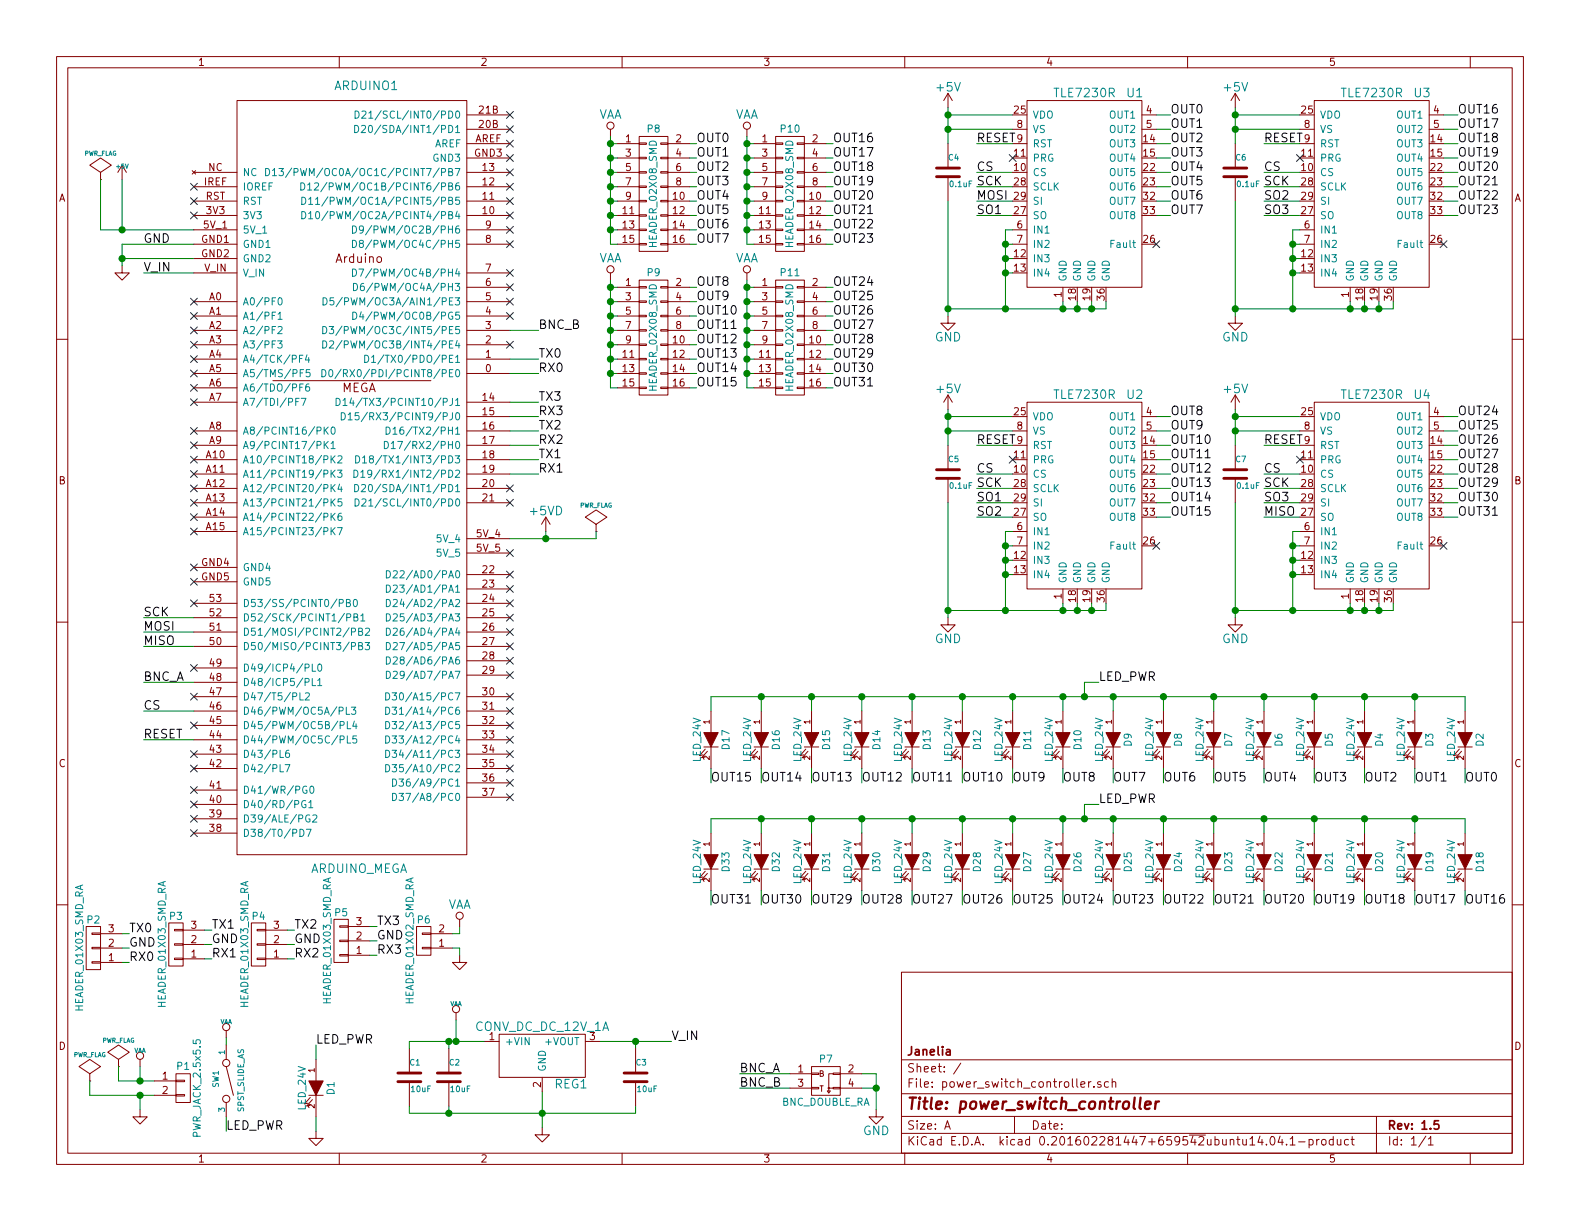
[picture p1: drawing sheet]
<svg xmlns="http://www.w3.org/2000/svg" width="279mm" height="216mm" viewBox="0 0 279 216" stroke-linecap="round" stroke-linejoin="round" font-family="sans-serif">
<defs><g id="words">
<text font-size="2.8" fill="#840000" x="160.4" y="196.2">Title: power_switch_controller</text>
<g font-size="2.1" fill="#008484">
<text x="59.2" y="15.9">ARDUINO1</text>
<text x="165.7" y="16.2">+5V</text>
<text x="186.6" y="17.2">TLE7230R</text>
<text x="199.3" y="17.2">U1</text>
<text x="216.5" y="16.2">+5V</text>
<text x="237.4" y="17.2">TLE7230R</text>
<text x="250.1" y="17.2">U3</text>
<text x="105.7" y="21">VAA</text>
<text x="129.8" y="21">VAA</text>
<text x="105.7" y="46.4">VAA</text>
<text x="129.8" y="46.4">VAA</text>
<text x="165.3" y="60.4">GND</text>
<text x="216.1" y="60.4">GND</text>
<text x="165.7" y="69.5">+5V</text>
<text x="186.6" y="70.5">TLE7230R</text>
<text x="199.3" y="70.5">U2</text>
<text x="216.5" y="69.5">+5V</text>
<text x="237.4" y="70.5">TLE7230R</text>
<text x="250.1" y="70.5">U4</text>
<text x="93.9" y="91.1">+5VD</text>
<text x="165.3" y="113.7">GND</text>
<text x="216.1" y="113.7">GND</text>
<text x="54.8" y="154.4">ARDUINO_MEGA</text>
<text x="79" y="160.7">VAA</text>
<text x="84.2" y="182.3">CONV_DC_DC_12V_1A</text>
<text x="98.1" y="192.5">REG1</text>
<text x="152.6" y="200.7">GND</text>
</g>
<g font-size="2.1">
<text x="207" y="20.1">OUT0</text>
<text x="207" y="22.6">OUT1</text>
<text x="257.8" y="20.1">OUT16</text>
<text x="257.8" y="22.6">OUT17</text>
<text x="123.2" y="25.1">OUT0</text>
<text x="123.2" y="27.7">OUT1</text>
<text x="147.3" y="25.1">OUT16</text>
<text x="147.3" y="27.7">OUT17</text>
<text x="172.7" y="25.1">RESET</text>
<text x="207" y="25.1">OUT2</text>
<text x="207" y="27.7">OUT3</text>
<text x="223.5" y="25.1">RESET</text>
<text x="257.8" y="25.1">OUT18</text>
<text x="257.8" y="27.7">OUT19</text>
<text x="123.2" y="30.2">OUT2</text>
<text x="123.2" y="32.8">OUT3</text>
<text x="123.2" y="35.3">OUT4</text>
<text x="147.3" y="30.2">OUT18</text>
<text x="147.3" y="32.8">OUT19</text>
<text x="147.3" y="35.3">OUT20</text>
<text x="172.7" y="35.3">MOSI</text>
<text x="172.7" y="30.2">CS</text>
<text x="172.7" y="32.8">SCK</text>
<text x="207" y="30.2">OUT4</text>
<text x="207" y="32.8">OUT5</text>
<text x="207" y="35.3">OUT6</text>
<text x="223.5" y="35.3">SO2</text>
<text x="223.5" y="30.2">CS</text>
<text x="223.5" y="32.8">SCK</text>
<text x="257.8" y="30.2">OUT20</text>
<text x="257.8" y="32.8">OUT21</text>
<text x="257.8" y="35.3">OUT22</text>
<text x="123.2" y="37.8">OUT5</text>
<text x="123.2" y="40.4">OUT6</text>
<text x="147.3" y="37.8">OUT21</text>
<text x="147.3" y="40.4">OUT22</text>
<text x="172.7" y="37.8">SO1</text>
<text x="207" y="37.8">OUT7</text>
<text x="223.5" y="37.8">SO3</text>
<text x="257.8" y="37.8">OUT23</text>
<text x="25.4" y="42.9">GND</text>
<text x="123.2" y="42.9">OUT7</text>
<text x="147.3" y="42.9">OUT23</text>
<text x="25.4" y="48">V_IN</text>
<text x="123.2" y="50.5">OUT8</text>
<text x="123.2" y="53.1">OUT9</text>
<text x="147.3" y="50.5">OUT24</text>
<text x="147.3" y="53.1">OUT25</text>
<text x="95.2" y="58.2">BNC_B</text>
<text x="123.2" y="55.6">OUT10</text>
<text x="123.2" y="58.2">OUT11</text>
<text x="147.3" y="55.6">OUT26</text>
<text x="147.3" y="58.2">OUT27</text>
<text x="95.2" y="65.8">RX0</text>
<text x="95.2" y="63.2">TX0</text>
<text x="123.2" y="60.7">OUT12</text>
<text x="123.2" y="63.2">OUT13</text>
<text x="123.2" y="65.8">OUT14</text>
<text x="147.3" y="60.7">OUT28</text>
<text x="147.3" y="63.2">OUT29</text>
<text x="147.3" y="65.8">OUT30</text>
<text x="95.2" y="70.9">TX3</text>
<text x="123.2" y="68.3">OUT15</text>
<text x="147.3" y="68.3">OUT31</text>
<text x="95.2" y="73.4">RX3</text>
<text x="95.2" y="75.9">TX2</text>
<text x="207" y="73.4">OUT8</text>
<text x="207" y="75.9">OUT9</text>
<text x="257.8" y="73.4">OUT24</text>
<text x="257.8" y="75.9">OUT25</text>
<text x="95.2" y="78.5">RX2</text>
<text x="95.2" y="81">TX1</text>
<text x="95.2" y="83.6">RX1</text>
<text x="172.7" y="83.6">CS</text>
<text x="172.7" y="78.5">RESET</text>
<text x="207" y="78.5">OUT10</text>
<text x="207" y="81">OUT11</text>
<text x="207" y="83.6">OUT12</text>
<text x="223.5" y="83.6">CS</text>
<text x="223.5" y="78.5">RESET</text>
<text x="257.8" y="78.5">OUT26</text>
<text x="257.8" y="81">OUT27</text>
<text x="257.8" y="83.6">OUT28</text>
<text x="172.7" y="88.6">SO1</text>
<text x="172.7" y="86.1">SCK</text>
<text x="207" y="86.1">OUT13</text>
<text x="207" y="88.6">OUT14</text>
<text x="223.5" y="88.6">SO3</text>
<text x="223.5" y="86.1">SCK</text>
<text x="257.8" y="86.1">OUT29</text>
<text x="257.8" y="88.6">OUT30</text>
<text x="172.7" y="91.2">SO2</text>
<text x="207" y="91.2">OUT15</text>
<text x="223.5" y="91.2">MISO</text>
<text x="257.8" y="91.2">OUT31</text>
<text x="25.4" y="109">SCK</text>
<text x="25.4" y="111.5">MOSI</text>
<text x="25.4" y="114">MISO</text>
<text x="25.4" y="125.5">CS</text>
<text x="25.4" y="120.4">BNC_A</text>
<text x="194.3" y="120.4">LED_PWR</text>
<text x="25.4" y="130.6">RESET</text>
<text x="125.7" y="138.2">OUT15</text>
<text x="134.6" y="138.2">OUT14</text>
<text x="143.5" y="138.2">OUT13</text>
<text x="152.4" y="138.2">OUT12</text>
<text x="161.3" y="138.2">OUT11</text>
<text x="170.2" y="138.2">OUT10</text>
<text x="179.1" y="138.2">OUT9</text>
<text x="188" y="138.2">OUT8</text>
<text x="194.3" y="142">LED_PWR</text>
<text x="196.8" y="138.2">OUT7</text>
<text x="205.7" y="138.2">OUT6</text>
<text x="214.6" y="138.2">OUT5</text>
<text x="223.5" y="138.2">OUT4</text>
<text x="232.4" y="138.2">OUT3</text>
<text x="241.3" y="138.2">OUT2</text>
<text x="250.2" y="138.2">OUT1</text>
<text x="259.1" y="138.2">OUT0</text>
<text x="125.7" y="159.8">OUT31</text>
<text x="134.6" y="159.8">OUT30</text>
<text x="143.5" y="159.8">OUT29</text>
<text x="152.4" y="159.8">OUT28</text>
<text x="161.3" y="159.8">OUT27</text>
<text x="170.2" y="159.8">OUT26</text>
<text x="179.1" y="159.8">OUT25</text>
<text x="188" y="159.8">OUT24</text>
<text x="196.8" y="159.8">OUT23</text>
<text x="205.7" y="159.8">OUT22</text>
<text x="214.6" y="159.8">OUT21</text>
<text x="223.5" y="159.8">OUT20</text>
<text x="232.4" y="159.8">OUT19</text>
<text x="241.3" y="159.8">OUT18</text>
<text x="250.2" y="159.8">OUT17</text>
<text x="259.1" y="159.8">OUT16</text>
<text x="22.9" y="164.8">TX0</text>
<text x="22.9" y="167.4">GND</text>
<text x="37.5" y="164.2">TX1</text>
<text x="37.5" y="166.8">GND</text>
<text x="52.1" y="164.2">TX2</text>
<text x="52.1" y="166.8">GND</text>
<text x="66.7" y="163.6">TX3</text>
<text x="66.7" y="166.1">GND</text>
<text x="22.9" y="169.9">RX0</text>
<text x="37.5" y="169.3">RX1</text>
<text x="52.1" y="169.3">RX2</text>
<text x="66.7" y="168.7">RX3</text>
<text x="55.9" y="184.5">LED_PWR</text>
<text x="118.7" y="183.9">V_IN</text>
<text x="130.8" y="189.6">BNC_A</text>
<text x="130.8" y="192.2">BNC_B</text>
<text x="40" y="199.8">LED_PWR</text>
</g>
<g font-size="2.1" fill="#840000">
<text x="59.4" y="46.5">Arduino</text>
<text x="60.3" y="69.3">MEGA</text>
<text x="160.4" y="189.6">Sheet: /</text>
<text x="160.4" y="186.6">Janelia</text>
<text x="160.4" y="192.3">File: power_switch_controller.sch</text>
<text x="160.4" y="202.5">KiCad E.D.A. kicad 0.201602281447+659542ubuntu14.04.1-product</text>
<text x="160.4" y="199.7">Size: A</text>
<text x="182.4" y="199.7">Date:</text>
<text x="245.4" y="199.7">Rev: 1.5</text>
<text x="245.4" y="202.5">Id: 1/1</text>
</g>
<g font-size="1.8" fill="#840000">
<text x="35" y="11.6">1</text>
<text x="85" y="11.6">2</text>
<text x="135" y="11.6">3</text>
<text x="185" y="11.6">4</text>
<text x="235" y="11.6">5</text>
<text x="84.7" y="22.6">20B</text>
<text x="84.7" y="20.1">21B</text>
<text x="179.4" y="20.1">25</text>
<text x="179.9" y="22.6">8</text>
<text x="202.7" y="20.1">4</text>
<text x="202.7" y="22.6">5</text>
<text x="230.2" y="20.1">25</text>
<text x="230.7" y="22.6">8</text>
<text x="253.5" y="20.1">4</text>
<text x="253.5" y="22.6">5</text>
<text x="83.9" y="27.7">GND3</text>
<text x="83.9" y="25.1">AREF</text>
<text x="110.6" y="25.1">1</text>
<text x="110.6" y="27.7">3</text>
<text x="119.5" y="25.1">2</text>
<text x="119.5" y="27.7">4</text>
<text x="134.8" y="25.1">1</text>
<text x="134.8" y="27.7">3</text>
<text x="143.7" y="25.1">2</text>
<text x="143.7" y="27.7">4</text>
<text x="179.4" y="27.7">11</text>
<text x="179.9" y="25.1">9</text>
<text x="202.2" y="25.1">14</text>
<text x="202.2" y="27.7">15</text>
<text x="230.2" y="27.7">11</text>
<text x="230.7" y="25.1">9</text>
<text x="253" y="25.1">14</text>
<text x="253" y="27.7">15</text>
<text x="10.4" y="35.6">A</text>
<text x="36.1" y="32.8">IREF</text>
<text x="36.3" y="35.3">RST</text>
<text x="36.8" y="30.2">NC</text>
<text x="85.4" y="35.3">11</text>
<text x="85.4" y="32.8">12</text>
<text x="85.4" y="30.2">13</text>
<text x="110.6" y="30.2">5</text>
<text x="110.6" y="32.8">7</text>
<text x="110.6" y="35.3">9</text>
<text x="119" y="35.3">10</text>
<text x="119.5" y="30.2">6</text>
<text x="119.5" y="32.8">8</text>
<text x="134.8" y="30.2">5</text>
<text x="134.8" y="32.8">7</text>
<text x="134.8" y="35.3">9</text>
<text x="143.2" y="35.3">10</text>
<text x="143.7" y="30.2">6</text>
<text x="143.7" y="32.8">8</text>
<text x="179.4" y="30.2">10</text>
<text x="179.4" y="32.8">28</text>
<text x="179.4" y="35.3">29</text>
<text x="202.2" y="30.2">22</text>
<text x="202.2" y="35.3">32</text>
<text x="202.2" y="32.8">23</text>
<text x="230.2" y="30.2">10</text>
<text x="230.2" y="32.8">28</text>
<text x="230.2" y="35.3">29</text>
<text x="253" y="30.2">22</text>
<text x="253" y="35.3">32</text>
<text x="253" y="32.8">23</text>
<text x="267.8" y="35.6">A</text>
<text x="36" y="40.4">5V_1</text>
<text x="36.5" y="37.8">3V3</text>
<text x="85.4" y="37.8">10</text>
<text x="85.9" y="40.4">9</text>
<text x="110.2" y="37.8">11</text>
<text x="110.2" y="40.4">13</text>
<text x="119" y="37.8">12</text>
<text x="119" y="40.4">14</text>
<text x="134.3" y="37.8">11</text>
<text x="134.3" y="40.4">13</text>
<text x="143.2" y="37.8">12</text>
<text x="143.2" y="40.4">14</text>
<text x="179.4" y="37.8">27</text>
<text x="179.9" y="40.4">6</text>
<text x="202.2" y="37.8">33</text>
<text x="230.2" y="37.8">27</text>
<text x="230.7" y="40.4">6</text>
<text x="253" y="37.8">33</text>
<text x="35.7" y="42.9">GND1</text>
<text x="35.7" y="45.5">GND2</text>
<text x="85.9" y="42.9">8</text>
<text x="110.2" y="42.9">15</text>
<text x="119" y="42.9">16</text>
<text x="134.3" y="42.9">15</text>
<text x="143.2" y="42.9">16</text>
<text x="179.4" y="45.5">12</text>
<text x="179.9" y="42.9">7</text>
<text x="202.2" y="42.9">26</text>
<text x="230.2" y="45.5">12</text>
<text x="230.7" y="42.9">7</text>
<text x="253" y="42.9">26</text>
<text x="36.1" y="48">V_IN</text>
<text x="37" y="53.1">A0</text>
<text x="85.9" y="53.1">5</text>
<text x="85.9" y="50.5">6</text>
<text x="85.9" y="48">7</text>
<text x="110.6" y="50.5">1</text>
<text x="110.6" y="53.1">3</text>
<text x="119.5" y="50.5">2</text>
<text x="119.5" y="53.1">4</text>
<text x="134.8" y="50.5">1</text>
<text x="134.8" y="53.1">3</text>
<text x="143.7" y="50.5">2</text>
<text x="143.7" y="53.1">4</text>
<text x="179.4" y="48">13</text>
<text x="187.7" y="52.6" transform="rotate(-90 187.7 52.6)">1</text>
<text x="190.2" y="53" transform="rotate(-90 190.2 53)">18</text>
<text x="192.8" y="53" transform="rotate(-90 192.8 53)">19</text>
<text x="195.3" y="53" transform="rotate(-90 195.3 53)">36</text>
<text x="230.2" y="48">13</text>
<text x="238.5" y="52.6" transform="rotate(-90 238.5 52.6)">1</text>
<text x="241" y="53" transform="rotate(-90 241 53)">18</text>
<text x="243.6" y="53" transform="rotate(-90 243.6 53)">19</text>
<text x="246.1" y="53" transform="rotate(-90 246.1 53)">36</text>
<text x="37" y="55.6">A1</text>
<text x="37" y="58.2">A2</text>
<text x="85.9" y="58.2">3</text>
<text x="85.9" y="55.6">4</text>
<text x="110.6" y="55.6">5</text>
<text x="110.6" y="58.2">7</text>
<text x="119.5" y="55.6">6</text>
<text x="119.5" y="58.2">8</text>
<text x="134.8" y="55.6">5</text>
<text x="134.8" y="58.2">7</text>
<text x="143.7" y="55.6">6</text>
<text x="143.7" y="58.2">8</text>
<text x="37" y="60.7">A3</text>
<text x="37" y="63.2">A4</text>
<text x="37" y="65.8">A5</text>
<text x="85.9" y="65.8">0</text>
<text x="85.9" y="63.2">1</text>
<text x="85.9" y="60.7">2</text>
<text x="110.2" y="63.2">11</text>
<text x="110.2" y="65.8">13</text>
<text x="110.6" y="60.7">9</text>
<text x="119" y="60.7">10</text>
<text x="119" y="63.2">12</text>
<text x="119" y="65.8">14</text>
<text x="134.3" y="63.2">11</text>
<text x="134.3" y="65.8">13</text>
<text x="134.8" y="60.7">9</text>
<text x="143.2" y="60.7">10</text>
<text x="143.2" y="63.2">12</text>
<text x="143.2" y="65.8">14</text>
<text x="37" y="68.3">A6</text>
<text x="37" y="70.9">A7</text>
<text x="85.4" y="70.9">14</text>
<text x="110.2" y="68.3">15</text>
<text x="119" y="68.3">16</text>
<text x="134.3" y="68.3">15</text>
<text x="143.2" y="68.3">16</text>
<text x="37" y="75.9">A8</text>
<text x="85.4" y="73.4">15</text>
<text x="85.4" y="75.9">16</text>
<text x="179.4" y="73.4">25</text>
<text x="179.9" y="75.9">8</text>
<text x="202.7" y="73.4">4</text>
<text x="202.7" y="75.9">5</text>
<text x="230.2" y="73.4">25</text>
<text x="230.7" y="75.9">8</text>
<text x="253.5" y="73.4">4</text>
<text x="253.5" y="75.9">5</text>
<text x="36.5" y="81">A10</text>
<text x="36.5" y="83.6">A11</text>
<text x="37" y="78.5">A9</text>
<text x="85.4" y="78.5">17</text>
<text x="85.4" y="81">18</text>
<text x="85.4" y="83.6">19</text>
<text x="179.4" y="83.6">10</text>
<text x="179.4" y="81">11</text>
<text x="179.9" y="78.5">9</text>
<text x="202.2" y="83.6">22</text>
<text x="202.2" y="78.5">14</text>
<text x="202.2" y="81">15</text>
<text x="230.2" y="83.6">10</text>
<text x="230.2" y="81">11</text>
<text x="230.7" y="78.5">9</text>
<text x="253" y="83.6">22</text>
<text x="253" y="78.5">14</text>
<text x="253" y="81">15</text>
<text x="10.4" y="85.6">B</text>
<text x="36.5" y="86.1">A12</text>
<text x="36.5" y="88.6">A13</text>
<text x="85.4" y="86.1">20</text>
<text x="85.4" y="88.6">21</text>
<text x="179.4" y="86.1">28</text>
<text x="179.4" y="88.6">29</text>
<text x="202.2" y="88.6">32</text>
<text x="202.2" y="86.1">23</text>
<text x="230.2" y="86.1">28</text>
<text x="230.2" y="88.6">29</text>
<text x="253" y="88.6">32</text>
<text x="253" y="86.1">23</text>
<text x="267.8" y="85.6">B</text>
<text x="36.5" y="91.2">A14</text>
<text x="36.5" y="93.7">A15</text>
<text x="84.3" y="95">5V_4</text>
<text x="179.4" y="91.2">27</text>
<text x="179.9" y="93.7">6</text>
<text x="202.2" y="91.2">33</text>
<text x="230.2" y="91.2">27</text>
<text x="230.7" y="93.7">6</text>
<text x="253" y="91.2">33</text>
<text x="35.7" y="100.1">GND4</text>
<text x="84.3" y="97.5">5V_5</text>
<text x="85.4" y="101.3">22</text>
<text x="179.4" y="98.8">12</text>
<text x="179.4" y="101.3">13</text>
<text x="179.9" y="96.3">7</text>
<text x="202.2" y="96.3">26</text>
<text x="230.2" y="98.8">12</text>
<text x="230.2" y="101.3">13</text>
<text x="230.7" y="96.3">7</text>
<text x="253" y="96.3">26</text>
<text x="35.7" y="102.6">GND5</text>
<text x="37.1" y="106.4">53</text>
<text x="85.4" y="103.9">23</text>
<text x="85.4" y="106.4">24</text>
<text x="187.7" y="105.9" transform="rotate(-90 187.7 105.9)">1</text>
<text x="190.2" y="106.4" transform="rotate(-90 190.2 106.4)">18</text>
<text x="192.8" y="106.4" transform="rotate(-90 192.8 106.4)">19</text>
<text x="195.3" y="106.4" transform="rotate(-90 195.3 106.4)">36</text>
<text x="238.5" y="105.9" transform="rotate(-90 238.5 105.9)">1</text>
<text x="241" y="106.4" transform="rotate(-90 241 106.4)">18</text>
<text x="243.6" y="106.4" transform="rotate(-90 243.6 106.4)">19</text>
<text x="246.1" y="106.4" transform="rotate(-90 246.1 106.4)">36</text>
<text x="37.1" y="111.5">51</text>
<text x="37.1" y="109">52</text>
<text x="85.4" y="109">25</text>
<text x="85.4" y="111.5">26</text>
<text x="37.1" y="114">50</text>
<text x="37.1" y="117.9">49</text>
<text x="85.4" y="114">27</text>
<text x="85.4" y="116.6">28</text>
<text x="85.4" y="119.1">29</text>
<text x="37.1" y="125.5">46</text>
<text x="37.1" y="122.9">47</text>
<text x="37.1" y="120.4">48</text>
<text x="85.4" y="122.9">30</text>
<text x="85.4" y="125.5">31</text>
<text x="37.1" y="130.6">44</text>
<text x="37.1" y="128">45</text>
<text x="85.4" y="128">32</text>
<text x="85.4" y="130.6">33</text>
<text x="10.4" y="135.6">C</text>
<text x="37.1" y="135.6">42</text>
<text x="37.1" y="133.1">43</text>
<text x="85.4" y="133.1">34</text>
<text x="85.4" y="135.6">35</text>
<text x="267.8" y="135.6">C</text>
<text x="37.1" y="142">40</text>
<text x="37.1" y="139.4">41</text>
<text x="85.4" y="138.2">36</text>
<text x="85.4" y="140.7">37</text>
<text x="37.1" y="147.1">38</text>
<text x="37.1" y="144.5">39</text>
<text x="19.2" y="167.4">2</text>
<text x="19.2" y="164.8">3</text>
<text x="33.8" y="166.8">2</text>
<text x="33.8" y="164.2">3</text>
<text x="48.4" y="166.8">2</text>
<text x="48.4" y="164.2">3</text>
<text x="63" y="166.1">2</text>
<text x="63" y="163.6">3</text>
<text x="77.6" y="167.4">1</text>
<text x="77.6" y="164.8">2</text>
<text x="19.2" y="169.9">1</text>
<text x="33.8" y="169.3">1</text>
<text x="48.4" y="169.3">1</text>
<text x="63" y="168.7">1</text>
<text x="10.4" y="185.6">D</text>
<text x="86.5" y="183.9">1</text>
<text x="267.8" y="185.6">D</text>
<text x="28.7" y="190.9">1</text>
<text x="141.1" y="189.6">1</text>
<text x="150" y="189.6">2</text>
<text x="28.7" y="193.4">2</text>
<text x="95.6" y="192.3" transform="rotate(-90 95.6 192.3)">2</text>
<text x="141.1" y="192.2">3</text>
<text x="150" y="192.2">4</text>
<text x="35" y="205.5">1</text>
<text x="85" y="205.5">2</text>
<text x="135" y="205.5">3</text>
<text x="185" y="205.5">4</text>
<text x="235" y="205.5">5</text>
</g>
<g font-size="1.8" fill="#008484">
<text x="65.8" y="23.5">D20/SDA/INT1/PD1</text>
<text x="66" y="21">D21/SCL/INT0/PD0</text>
<text x="114.5" y="23.4">P8</text>
<text x="138.1" y="23.4">P10</text>
<text x="182.6" y="23.5">VS</text>
<text x="182.6" y="21">VDO</text>
<text x="196.2" y="21">OUT1</text>
<text x="196.2" y="23.5">OUT2</text>
<text x="233.4" y="23.5">VS</text>
<text x="233.4" y="21">VDO</text>
<text x="247" y="21">OUT1</text>
<text x="247" y="23.5">OUT2</text>
<text x="76.6" y="28.6">GND3</text>
<text x="76.7" y="26">AREF</text>
<text x="182.6" y="26">RST</text>
<text x="182.6" y="28.6">PRG</text>
<text x="196.2" y="26">OUT3</text>
<text x="196.2" y="28.6">OUT4</text>
<text x="233.4" y="26">RST</text>
<text x="233.4" y="28.6">PRG</text>
<text x="247" y="26">OUT3</text>
<text x="247" y="28.6">OUT4</text>
<text x="42.9" y="31.1">NC</text>
<text x="42.9" y="33.7">IOREF</text>
<text x="51.9" y="31.1">D13/PWM/OC0A/OC1C/PCINT7/PB7</text>
<text x="57.4" y="33.7">D12/PWM/OC1B/PCINT6/PB6</text>
<text x="182.6" y="31.1">CS</text>
<text x="182.6" y="33.7">SCLK</text>
<text x="196.2" y="31.1">OUT5</text>
<text x="196.2" y="33.7">OUT6</text>
<text x="233.4" y="31.1">CS</text>
<text x="233.4" y="33.7">SCLK</text>
<text x="247" y="31.1">OUT5</text>
<text x="247" y="33.7">OUT6</text>
<text x="42.9" y="38.7">3V3</text>
<text x="42.9" y="36.2">RST</text>
<text x="42.9" y="41.3">5V_1</text>
<text x="57.4" y="38.7">D10/PWM/OC2A/PCINT4/PB4</text>
<text x="57.4" y="36.2">D11/PWM/OC1A/PCINT5/PB5</text>
<text x="65.1" y="41.3">D9/PWM/OC2B/PH6</text>
<text x="182.6" y="41.3">IN1</text>
<text x="182.6" y="38.7">SO</text>
<text x="182.6" y="36.2">SI</text>
<text x="196.2" y="36.2">OUT7</text>
<text x="196.2" y="38.7">OUT8</text>
<text x="233.4" y="41.3">IN1</text>
<text x="233.4" y="38.7">SO</text>
<text x="233.4" y="36.2">SI</text>
<text x="247" y="36.2">OUT7</text>
<text x="247" y="38.7">OUT8</text>
<text x="42.9" y="43.8">GND1</text>
<text x="42.9" y="46.4">GND2</text>
<text x="65.1" y="43.8">D8/PWM/OC4C/PH5</text>
<text x="116.1" y="43.5" transform="rotate(-90 116.1 43.5)">HEADER_02X08_SMD</text>
<text x="140.3" y="43.5" transform="rotate(-90 140.3 43.5)">HEADER_02X08_SMD</text>
<text x="182.6" y="43.8">IN2</text>
<text x="182.6" y="46.4">IN3</text>
<text x="196.7" y="43.8">Fault</text>
<text x="233.4" y="43.8">IN2</text>
<text x="233.4" y="46.4">IN3</text>
<text x="247.5" y="43.8">Fault</text>
<text x="42.9" y="54">A0/PF0</text>
<text x="42.9" y="48.9">V_IN</text>
<text x="60.7" y="54">D5/PWM/OC3A/AIN1/PE3</text>
<text x="65.1" y="51.4">D6/PWM/OC4A/PH3</text>
<text x="65.1" y="48.9">D7/PWM/OC4B/PH4</text>
<text x="114.5" y="48.8">P9</text>
<text x="138.1" y="48.8">P11</text>
<text x="182.6" y="48.9">IN4</text>
<text x="188.6" y="49.8" transform="rotate(-90 188.6 49.8)">GND</text>
<text x="191.1" y="49.8" transform="rotate(-90 191.1 49.8)">GND</text>
<text x="193.7" y="49.8" transform="rotate(-90 193.7 49.8)">GND</text>
<text x="196.2" y="49.8" transform="rotate(-90 196.2 49.8)">GND</text>
<text x="233.4" y="48.9">IN4</text>
<text x="239.4" y="49.8" transform="rotate(-90 239.4 49.8)">GND</text>
<text x="241.9" y="49.8" transform="rotate(-90 241.9 49.8)">GND</text>
<text x="244.5" y="49.8" transform="rotate(-90 244.5 49.8)">GND</text>
<text x="247" y="49.8" transform="rotate(-90 247 49.8)">GND</text>
<text x="42.9" y="56.5">A1/PF1</text>
<text x="42.9" y="59.1">A2/PF2</text>
<text x="60.9" y="59.1">D3/PWM/OC3C/INT5/PE5</text>
<text x="65" y="56.5">D4/PWM/OC0B/PG5</text>
<text x="42.9" y="61.6">A3/PF3</text>
<text x="42.9" y="64.1">A4/TCK/PF4</text>
<text x="60.9" y="61.6">D2/PWM/OC3B/INT4/PE4</text>
<text x="67.4" y="64.1">D1/TX0/PDO/PE1</text>
<text x="42.9" y="66.7">A5/TMS/PF5</text>
<text x="42.9" y="69.2">A6/TDO/PF6</text>
<text x="42.9" y="71.8">A7/TDI/PF7</text>
<text x="61.3" y="66.7">D0/RX0/PDI/PCINT8/PE0</text>
<text x="63.1" y="71.8">D14/TX3/PCINT10/PJ1</text>
<text x="116.1" y="68.9" transform="rotate(-90 116.1 68.9)">HEADER_02X08_SMD</text>
<text x="140.3" y="68.9" transform="rotate(-90 140.3 68.9)">HEADER_02X08_SMD</text>
<text x="42.9" y="76.8">A8/PCINT16/PK0</text>
<text x="63.9" y="74.3">D15/RX3/PCINT9/PJ0</text>
<text x="70.6" y="76.8">D16/TX2/PH1</text>
<text x="182.6" y="76.8">VS</text>
<text x="182.6" y="74.3">VDO</text>
<text x="196.2" y="74.3">OUT1</text>
<text x="196.2" y="76.8">OUT2</text>
<text x="233.4" y="76.8">VS</text>
<text x="233.4" y="74.3">VDO</text>
<text x="247" y="74.3">OUT1</text>
<text x="247" y="76.8">OUT2</text>
<text x="42.9" y="79.4">A9/PCINT17/PK1</text>
<text x="42.9" y="81.9">A10/PCINT18/PK2</text>
<text x="66.3" y="81.9">D18/TX1/INT3/PD3</text>
<text x="70.4" y="79.4">D17/RX2/PH0</text>
<text x="182.6" y="79.4">RST</text>
<text x="182.6" y="81.9">PRG</text>
<text x="196.2" y="79.4">OUT3</text>
<text x="196.2" y="81.9">OUT4</text>
<text x="233.4" y="79.4">RST</text>
<text x="233.4" y="81.9">PRG</text>
<text x="247" y="79.4">OUT3</text>
<text x="247" y="81.9">OUT4</text>
<text x="42.9" y="84.5">A11/PCINT19/PK3</text>
<text x="42.9" y="87">A12/PCINT20/PK4</text>
<text x="42.9" y="89.5">A13/PCINT21/PK5</text>
<text x="65.8" y="87">D20/SDA/INT1/PD1</text>
<text x="66" y="89.5">D21/SCL/INT0/PD0</text>
<text x="66.1" y="84.5">D19/RX1/INT2/PD2</text>
<text x="182.6" y="84.5">CS</text>
<text x="182.6" y="87">SCLK</text>
<text x="182.6" y="89.5">SI</text>
<text x="196.2" y="84.5">OUT5</text>
<text x="196.2" y="89.5">OUT7</text>
<text x="196.2" y="87">OUT6</text>
<text x="233.4" y="84.5">CS</text>
<text x="233.4" y="87">SCLK</text>
<text x="233.4" y="89.5">SI</text>
<text x="247" y="84.5">OUT5</text>
<text x="247" y="89.5">OUT7</text>
<text x="247" y="87">OUT6</text>
<text x="42.9" y="92.1">A14/PCINT22/PK6</text>
<text x="42.9" y="94.6">A15/PCINT23/PK7</text>
<text x="77.4" y="95.9">5V_4</text>
<text x="182.6" y="94.6">IN1</text>
<text x="182.6" y="92.1">SO</text>
<text x="196.2" y="92.1">OUT8</text>
<text x="233.4" y="94.6">IN1</text>
<text x="233.4" y="92.1">SO</text>
<text x="247" y="92.1">OUT8</text>
<text x="42.9" y="101">GND4</text>
<text x="77.4" y="98.4">5V_5</text>
<text x="182.6" y="97.2">IN2</text>
<text x="182.6" y="99.7">IN3</text>
<text x="196.7" y="97.2">Fault</text>
<text x="233.4" y="97.2">IN2</text>
<text x="233.4" y="99.7">IN3</text>
<text x="247.5" y="97.2">Fault</text>
<text x="42.9" y="107.3">D53/SS/PCINT0/PB0</text>
<text x="42.9" y="103.5">GND5</text>
<text x="70.3" y="102.2">D22/AD0/PA0</text>
<text x="70.3" y="104.8">D23/AD1/PA1</text>
<text x="70.3" y="107.3">D24/AD2/PA2</text>
<text x="182.6" y="102.2">IN4</text>
<text x="188.6" y="103.1" transform="rotate(-90 188.6 103.1)">GND</text>
<text x="191.1" y="103.1" transform="rotate(-90 191.1 103.1)">GND</text>
<text x="193.7" y="103.1" transform="rotate(-90 193.7 103.1)">GND</text>
<text x="196.2" y="103.1" transform="rotate(-90 196.2 103.1)">GND</text>
<text x="233.4" y="102.2">IN4</text>
<text x="239.4" y="103.1" transform="rotate(-90 239.4 103.1)">GND</text>
<text x="241.9" y="103.1" transform="rotate(-90 241.9 103.1)">GND</text>
<text x="244.5" y="103.1" transform="rotate(-90 244.5 103.1)">GND</text>
<text x="247" y="103.1" transform="rotate(-90 247 103.1)">GND</text>
<text x="42.9" y="112.4">D51/MOSI/PCINT2/PB2</text>
<text x="42.9" y="109.9">D52/SCK/PCINT1/PB1</text>
<text x="70.3" y="109.9">D25/AD3/PA3</text>
<text x="70.3" y="112.4">D26/AD4/PA4</text>
<text x="42.9" y="114.9">D50/MISO/PCINT3/PB3</text>
<text x="42.9" y="118.7">D49/ICP4/PL0</text>
<text x="70.3" y="114.9">D27/AD5/PA5</text>
<text x="70.3" y="117.5">D28/AD6/PA6</text>
<text x="42.9" y="123.8">D47/T5/PL2</text>
<text x="42.9" y="121.3">D48/ICP5/PL1</text>
<text x="70.3" y="120">D29/AD7/PA7</text>
<text x="70.6" y="123.8">D30/A15/PC7</text>
<text x="42.9" y="131.4">D44/PWM/OC5C/PL5</text>
<text x="42.9" y="128.9">D45/PWM/OC5B/PL4</text>
<text x="42.9" y="126.4">D46/PWM/OC5A/PL3</text>
<text x="70.6" y="126.4">D31/A14/PC6</text>
<text x="70.6" y="128.9">D32/A13/PC5</text>
<text x="70.6" y="131.4">D33/A12/PC4</text>
<text x="200.1" y="131.9" transform="rotate(-90 200.1 131.9)">D9</text>
<text x="209" y="131.9" transform="rotate(-90 209 131.9)">D8</text>
<text x="217.9" y="131.9" transform="rotate(-90 217.9 131.9)">D7</text>
<text x="226.8" y="131.9" transform="rotate(-90 226.8 131.9)">D6</text>
<text x="235.7" y="131.9" transform="rotate(-90 235.7 131.9)">D5</text>
<text x="244.6" y="131.9" transform="rotate(-90 244.6 131.9)">D4</text>
<text x="253.4" y="131.9" transform="rotate(-90 253.4 131.9)">D3</text>
<text x="262.3" y="131.9" transform="rotate(-90 262.3 131.9)">D2</text>
<text x="42.9" y="136.5">D42/PL7</text>
<text x="42.9" y="134">D43/PL6</text>
<text x="70.6" y="134">D34/A11/PC3</text>
<text x="70.6" y="136.5">D35/A10/PC2</text>
<text x="123.9" y="134.6" transform="rotate(-90 123.9 134.6)">LED_24V</text>
<text x="129" y="132.4" transform="rotate(-90 129 132.4)">D17</text>
<text x="132.8" y="134.6" transform="rotate(-90 132.8 134.6)">LED_24V</text>
<text x="137.9" y="132.4" transform="rotate(-90 137.9 132.4)">D16</text>
<text x="141.7" y="134.6" transform="rotate(-90 141.7 134.6)">LED_24V</text>
<text x="146.8" y="132.4" transform="rotate(-90 146.8 132.4)">D15</text>
<text x="150.6" y="134.6" transform="rotate(-90 150.6 134.6)">LED_24V</text>
<text x="155.7" y="132.4" transform="rotate(-90 155.7 132.4)">D14</text>
<text x="159.5" y="134.6" transform="rotate(-90 159.5 134.6)">LED_24V</text>
<text x="164.5" y="132.4" transform="rotate(-90 164.5 132.4)">D13</text>
<text x="168.4" y="134.6" transform="rotate(-90 168.4 134.6)">LED_24V</text>
<text x="173.4" y="132.4" transform="rotate(-90 173.4 132.4)">D12</text>
<text x="177.2" y="134.6" transform="rotate(-90 177.2 134.6)">LED_24V</text>
<text x="182.3" y="132.4" transform="rotate(-90 182.3 132.4)">D11</text>
<text x="186.1" y="134.6" transform="rotate(-90 186.1 134.6)">LED_24V</text>
<text x="191.2" y="132.4" transform="rotate(-90 191.2 132.4)">D10</text>
<text x="195" y="134.6" transform="rotate(-90 195 134.6)">LED_24V</text>
<text x="203.9" y="134.6" transform="rotate(-90 203.9 134.6)">LED_24V</text>
<text x="212.8" y="134.6" transform="rotate(-90 212.8 134.6)">LED_24V</text>
<text x="221.7" y="134.6" transform="rotate(-90 221.7 134.6)">LED_24V</text>
<text x="230.6" y="134.6" transform="rotate(-90 230.6 134.6)">LED_24V</text>
<text x="239.5" y="134.6" transform="rotate(-90 239.5 134.6)">LED_24V</text>
<text x="248.4" y="134.6" transform="rotate(-90 248.4 134.6)">LED_24V</text>
<text x="257.3" y="134.6" transform="rotate(-90 257.3 134.6)">LED_24V</text>
<text x="42.9" y="142.9">D40/RD/PG1</text>
<text x="42.9" y="140.3">D41/WR/PG0</text>
<text x="71.6" y="139.1">D36/A9/PC1</text>
<text x="71.6" y="141.6">D37/A8/PC0</text>
<text x="42.9" y="148">D38/T0/PD7</text>
<text x="42.9" y="145.4">D39/ALE/PG2</text>
<text x="129" y="154" transform="rotate(-90 129 154)">D33</text>
<text x="137.9" y="154" transform="rotate(-90 137.9 154)">D32</text>
<text x="146.8" y="154" transform="rotate(-90 146.8 154)">D31</text>
<text x="155.7" y="154" transform="rotate(-90 155.7 154)">D30</text>
<text x="164.5" y="154" transform="rotate(-90 164.5 154)">D29</text>
<text x="173.4" y="154" transform="rotate(-90 173.4 154)">D28</text>
<text x="182.3" y="154" transform="rotate(-90 182.3 154)">D27</text>
<text x="191.2" y="154" transform="rotate(-90 191.2 154)">D26</text>
<text x="200.1" y="154" transform="rotate(-90 200.1 154)">D25</text>
<text x="209" y="154" transform="rotate(-90 209 154)">D24</text>
<text x="217.9" y="154" transform="rotate(-90 217.9 154)">D23</text>
<text x="226.8" y="154" transform="rotate(-90 226.8 154)">D22</text>
<text x="235.7" y="154" transform="rotate(-90 235.7 154)">D21</text>
<text x="244.6" y="154" transform="rotate(-90 244.6 154)">D20</text>
<text x="253.4" y="154" transform="rotate(-90 253.4 154)">D19</text>
<text x="262.3" y="154" transform="rotate(-90 262.3 154)">D18</text>
<text x="123.9" y="156.2" transform="rotate(-90 123.9 156.2)">LED_24V</text>
<text x="132.8" y="156.2" transform="rotate(-90 132.8 156.2)">LED_24V</text>
<text x="141.7" y="156.2" transform="rotate(-90 141.7 156.2)">LED_24V</text>
<text x="150.6" y="156.2" transform="rotate(-90 150.6 156.2)">LED_24V</text>
<text x="159.5" y="156.2" transform="rotate(-90 159.5 156.2)">LED_24V</text>
<text x="168.4" y="156.2" transform="rotate(-90 168.4 156.2)">LED_24V</text>
<text x="177.2" y="156.2" transform="rotate(-90 177.2 156.2)">LED_24V</text>
<text x="186.1" y="156.2" transform="rotate(-90 186.1 156.2)">LED_24V</text>
<text x="195" y="156.2" transform="rotate(-90 195 156.2)">LED_24V</text>
<text x="203.9" y="156.2" transform="rotate(-90 203.9 156.2)">LED_24V</text>
<text x="212.8" y="156.2" transform="rotate(-90 212.8 156.2)">LED_24V</text>
<text x="221.7" y="156.2" transform="rotate(-90 221.7 156.2)">LED_24V</text>
<text x="230.6" y="156.2" transform="rotate(-90 230.6 156.2)">LED_24V</text>
<text x="239.5" y="156.2" transform="rotate(-90 239.5 156.2)">LED_24V</text>
<text x="248.4" y="156.2" transform="rotate(-90 248.4 156.2)">LED_24V</text>
<text x="257.3" y="156.2" transform="rotate(-90 257.3 156.2)">LED_24V</text>
<text x="15.4" y="163.3">P2</text>
<text x="30" y="162.6">P3</text>
<text x="44.7" y="162.6">P4</text>
<text x="59.3" y="162">P5</text>
<text x="73.9" y="163.3">P6</text>
<text x="14.7" y="178.6" transform="rotate(-90 14.7 178.6)">HEADER_01X03_SMD_RA</text>
<text x="29.3" y="178" transform="rotate(-90 29.3 178)">HEADER_01X03_SMD_RA</text>
<text x="43.9" y="178" transform="rotate(-90 43.9 178)">HEADER_01X03_SMD_RA</text>
<text x="58.5" y="177.4" transform="rotate(-90 58.5 177.4)">HEADER_01X03_SMD_RA</text>
<text x="73.1" y="177.4" transform="rotate(-90 73.1 177.4)">HEADER_01X02_SMD_RA</text>
<text x="89.3" y="184.8">+VIN</text>
<text x="96.5" y="184.8">+VOUT</text>
<text x="104.3" y="183.9">3</text>
<text x="31.3" y="189.2">P1</text>
<text x="96.5" y="189.5" transform="rotate(-90 96.5 189.5)">GND</text>
<text x="145" y="187.9">P7</text>
<text x="54.1" y="196.2" transform="rotate(-90 54.1 196.2)">LED_24V</text>
<text x="59.1" y="193.5" transform="rotate(-90 59.1 193.5)">D1</text>
<text x="138.2" y="195.5">BNC_DOUBLE_RA</text>
<text x="35.5" y="200.8" transform="rotate(-90 35.5 200.8)">PWR_JACK_2.5x5.5</text>
</g>
<g font-size="1.4" fill="#008484">
<text x="167.7" y="28.4">C4</text>
<text x="218.5" y="28.4">C6</text>
<text x="168" y="33.1">0.1uF</text>
<text x="218.8" y="33.1">0.1uF</text>
<text x="167.7" y="81.7">C5</text>
<text x="218.5" y="81.7">C7</text>
<text x="168" y="86.4">0.1uF</text>
<text x="218.8" y="86.4">0.1uF</text>
<text x="39.8" y="186.4" transform="rotate(-90 39.8 186.4)">1</text>
<text x="72.5" y="188.4">C1</text>
<text x="79.5" y="188.4">C2</text>
<text x="112.5" y="188.4">C3</text>
<text x="38.7" y="192.3" transform="rotate(-90 38.7 192.3)">SW1</text>
<text x="39.8" y="196.6" transform="rotate(-90 39.8 196.6)">3</text>
<text x="43.1" y="196.7" transform="rotate(-90 43.1 196.7)">SPST_SLIDE_AS</text>
<text x="72.7" y="193.1">10uF</text>
<text x="79.7" y="193.1">10uF</text>
<text x="112.8" y="193.1">10uF</text>
</g>
<g font-size="1.4" fill="#840000">
<text x="125.5" y="128" transform="rotate(-90 125.5 128)">1</text>
<text x="134.4" y="128" transform="rotate(-90 134.4 128)">1</text>
<text x="143.3" y="128" transform="rotate(-90 143.3 128)">1</text>
<text x="152.1" y="128" transform="rotate(-90 152.1 128)">1</text>
<text x="161" y="128" transform="rotate(-90 161 128)">1</text>
<text x="169.9" y="128" transform="rotate(-90 169.9 128)">1</text>
<text x="178.8" y="128" transform="rotate(-90 178.8 128)">1</text>
<text x="187.7" y="128" transform="rotate(-90 187.7 128)">1</text>
<text x="196.6" y="128" transform="rotate(-90 196.6 128)">1</text>
<text x="205.5" y="128" transform="rotate(-90 205.5 128)">1</text>
<text x="214.4" y="128" transform="rotate(-90 214.4 128)">1</text>
<text x="223.3" y="128" transform="rotate(-90 223.3 128)">1</text>
<text x="232.2" y="128" transform="rotate(-90 232.2 128)">1</text>
<text x="241" y="128" transform="rotate(-90 241 128)">1</text>
<text x="249.9" y="128" transform="rotate(-90 249.9 128)">1</text>
<text x="258.8" y="128" transform="rotate(-90 258.8 128)">1</text>
<text x="125.5" y="134.4" transform="rotate(-90 125.5 134.4)">2</text>
<text x="134.4" y="134.4" transform="rotate(-90 134.4 134.4)">2</text>
<text x="143.3" y="134.4" transform="rotate(-90 143.3 134.4)">2</text>
<text x="152.1" y="134.4" transform="rotate(-90 152.1 134.4)">2</text>
<text x="161" y="134.4" transform="rotate(-90 161 134.4)">2</text>
<text x="169.9" y="134.4" transform="rotate(-90 169.9 134.4)">2</text>
<text x="178.8" y="134.4" transform="rotate(-90 178.8 134.4)">2</text>
<text x="187.7" y="134.4" transform="rotate(-90 187.7 134.4)">2</text>
<text x="196.6" y="134.4" transform="rotate(-90 196.6 134.4)">2</text>
<text x="205.5" y="134.4" transform="rotate(-90 205.5 134.4)">2</text>
<text x="214.4" y="134.4" transform="rotate(-90 214.4 134.4)">2</text>
<text x="223.3" y="134.4" transform="rotate(-90 223.3 134.4)">2</text>
<text x="232.2" y="134.4" transform="rotate(-90 232.2 134.4)">2</text>
<text x="241" y="134.4" transform="rotate(-90 241 134.4)">2</text>
<text x="249.9" y="134.4" transform="rotate(-90 249.9 134.4)">2</text>
<text x="258.8" y="134.4" transform="rotate(-90 258.8 134.4)">2</text>
<text x="125.5" y="149.6" transform="rotate(-90 125.5 149.6)">1</text>
<text x="134.4" y="149.6" transform="rotate(-90 134.4 149.6)">1</text>
<text x="143.3" y="149.6" transform="rotate(-90 143.3 149.6)">1</text>
<text x="152.1" y="149.6" transform="rotate(-90 152.1 149.6)">1</text>
<text x="161" y="149.6" transform="rotate(-90 161 149.6)">1</text>
<text x="169.9" y="149.6" transform="rotate(-90 169.9 149.6)">1</text>
<text x="178.8" y="149.6" transform="rotate(-90 178.8 149.6)">1</text>
<text x="187.7" y="149.6" transform="rotate(-90 187.7 149.6)">1</text>
<text x="196.6" y="149.6" transform="rotate(-90 196.6 149.6)">1</text>
<text x="205.5" y="149.6" transform="rotate(-90 205.5 149.6)">1</text>
<text x="214.4" y="149.6" transform="rotate(-90 214.4 149.6)">1</text>
<text x="223.3" y="149.6" transform="rotate(-90 223.3 149.6)">1</text>
<text x="232.2" y="149.6" transform="rotate(-90 232.2 149.6)">1</text>
<text x="241" y="149.6" transform="rotate(-90 241 149.6)">1</text>
<text x="249.9" y="149.6" transform="rotate(-90 249.9 149.6)">1</text>
<text x="258.8" y="149.6" transform="rotate(-90 258.8 149.6)">1</text>
<text x="125.5" y="156" transform="rotate(-90 125.5 156)">2</text>
<text x="134.4" y="156" transform="rotate(-90 134.4 156)">2</text>
<text x="143.3" y="156" transform="rotate(-90 143.3 156)">2</text>
<text x="152.1" y="156" transform="rotate(-90 152.1 156)">2</text>
<text x="161" y="156" transform="rotate(-90 161 156)">2</text>
<text x="169.9" y="156" transform="rotate(-90 169.9 156)">2</text>
<text x="178.8" y="156" transform="rotate(-90 178.8 156)">2</text>
<text x="187.7" y="156" transform="rotate(-90 187.7 156)">2</text>
<text x="196.6" y="156" transform="rotate(-90 196.6 156)">2</text>
<text x="205.5" y="156" transform="rotate(-90 205.5 156)">2</text>
<text x="214.4" y="156" transform="rotate(-90 214.4 156)">2</text>
<text x="223.3" y="156" transform="rotate(-90 223.3 156)">2</text>
<text x="232.2" y="156" transform="rotate(-90 232.2 156)">2</text>
<text x="241" y="156" transform="rotate(-90 241 156)">2</text>
<text x="249.9" y="156" transform="rotate(-90 249.9 156)">2</text>
<text x="258.8" y="156" transform="rotate(-90 258.8 156)">2</text>
<text x="55.6" y="189.6" transform="rotate(-90 55.6 189.6)">1</text>
<text x="144.8" y="190.4">B</text>
<text x="55.6" y="196" transform="rotate(-90 55.6 196)">2</text>
<text x="144.9" y="193">T</text>
</g>
<g font-size="1.1" fill="#008484">
<text x="14.8" y="27.5">PWR_FLAG</text>
<text x="20.6" y="29.8">+5V</text>
<text x="102.4" y="89.7">PWR_FLAG</text>
<text x="79.5" y="177.9">VAA</text>
<text x="18" y="184.4">PWR_FLAG</text>
<text x="38.9" y="181.1">VAA</text>
<text x="12.9" y="186.9">PWR_FLAG</text>
<text x="23.6" y="186.1">VAA</text>
</g>
</g></defs>
<g fill="none" stroke="#840000" stroke-width=".18">
<path d="M10 10h259.4v195.9h-259.4zM12 12h255.4v191.9h-255.4zM41.9 17.8h40.6v133.3h-40.6zM60 10v2M110 10v2M160 10v2M167.6 16.5v2.6M167.6 16.5l-.7 1.3M167.6 16.5l.8 1.3M181.6 17.8h20.3v33h-20.3zM210 10v2M218.4 16.5v2.6"/>
<path d="M218.4 16.5l-.7 1.3M218.4 16.5l.8 1.3M232.4 17.8h20.3v33h-20.3zM260 10v2M17.8 31.8h.1M17.8 30.5l1.9-1.3-1.9-1.3-1.9 1.3 1.9 1.3v1.3M21.6 29.2l-.8 1.3M21.6 29.2v2.6M21.6 29.2l.8 1.3M34 30.2l.6 .6M34.3 38.1h7.6M34.3 35.6h7.6"/>
<path d="M34.3 33h7.6M34.3 30.5h7.6M34.6 30.2l-.6 .6M82.5 38.1h7.7M82.5 35.6h7.7M82.5 33h7.7M82.5 30.5h7.7M82.5 22.9h7.7M82.5 20.3h7.7M82.5 27.9h7.7M82.5 25.4h7.7M107.9 22.9v1.2"/>
<path d="M109.2 38.1h3.8M109.2 35.6h3.8M109.2 33h3.8M109.2 30.5h3.8M109.2 27.9h3.8M109.2 25.4h3.8M113 38h1.3v.2h-1.3zM113 35.4h1.3v.3h-1.3zM113 32.9h1.3v.2h-1.3zM113 30.4h1.3v.2h-1.3zM113 27.8h1.3v.3h-1.3zM113 25.3h1.3v.2h-1.3z"/>
<path d="M113 24.1h5.1v20.4h-5.1zM116.8 38h1.3v.2h-1.3zM116.8 35.4h1.3v.3h-1.3zM116.8 32.9h1.3v.2h-1.3zM116.8 30.4h1.3v.2h-1.3zM116.8 27.8h1.3v.3h-1.3zM116.8 25.3h1.3v.2h-1.3zM118.1 38.1h3.8M118.1 35.6h3.8M118.1 33h3.8M118.1 30.5h3.8M118.1 27.9h3.8"/>
<path d="M118.1 25.4h3.8M132.1 22.9v1.2M133.3 38.1h3.9M133.3 35.6h3.9M133.3 33h3.9M133.3 30.5h3.9M133.3 27.9h3.9M133.3 25.4h3.9M137.2 38h1.2v.2h-1.2zM137.2 35.4h1.2v.3h-1.2zM137.2 32.9h1.2v.2h-1.2zM137.2 30.4h1.2v.2h-1.2z"/>
<path d="M137.2 27.8h1.2v.3h-1.2zM137.2 25.3h1.2v.2h-1.2zM137.2 24.1h5v20.4h-5zM141 38h1.2v.2h-1.2zM141 35.4h1.2v.3h-1.2zM141 32.9h1.2v.2h-1.2zM141 30.4h1.2v.2h-1.2zM141 27.8h1.2v.3h-1.2zM141 25.3h1.2v.2h-1.2zM142.2 38.1h3.8M142.2 35.6h3.8M142.2 33h3.8"/>
<path d="M142.2 30.5h3.8M142.2 27.9h3.8M142.2 25.4h3.8M167.6 25.4v4.3M167.6 31.2v4.4M179.1 22.9h2.5M179.1 25.4h2.5M201.9 22.9h2.6M201.9 20.3h2.6M218.4 25.4v4.3M218.4 31.2v4.4M229.9 22.9h2.5"/>
<path d="M229.9 25.4h2.5M252.7 22.9h2.6M252.7 20.3h2.6M10 60h2M21.6 47v1.3h1.3l-1.3 1.2-1.3-1.2h1.3M34.3 58.4h7.6M34.3 55.9h7.6M34.3 53.3h7.6M34.3 48.3h7.6M34.3 43.2h7.6M34.3 40.6h7.6M34.3 45.7h7.6"/>
<path d="M66.8 45.5l.4-.1 .3 .3v.4l-.3 .3-.4-.1-.2-.2v-.4zM82.5 58.4h7.7M82.5 55.9h7.7M82.5 53.3h7.7M82.5 50.8h7.7M82.5 48.3h7.7M82.5 43.2h7.7M82.5 40.6h7.7M107.9 48.3v1.2M109.2 58.4h3.8M109.2 55.9h3.8M109.2 53.3h3.8"/>
<path d="M109.2 50.8h3.8M109.2 43.2h3.8M109.2 40.6h3.8M113 43.1h1.3v.2h-1.3zM113 40.5h1.3v.3h-1.3zM113 58.3h1.3v.2h-1.3zM113 55.8h1.3v.2h-1.3zM113 53.2h1.3v.3h-1.3zM113 50.7h1.3v.2h-1.3zM113 49.5h5.1v20.4h-5.1zM116.8 43.1h1.3v.2h-1.3zM116.8 40.5h1.3v.3h-1.3z"/>
<path d="M116.8 58.3h1.3v.2h-1.3zM116.8 55.8h1.3v.2h-1.3zM116.8 53.2h1.3v.3h-1.3zM116.8 50.7h1.3v.2h-1.3zM118.1 58.4h3.8M118.1 55.9h3.8M118.1 53.3h3.8M118.1 50.8h3.8M118.1 43.2h3.8M118.1 40.6h3.8M132.1 48.3v1.2M133.3 58.4h3.9"/>
<path d="M133.3 55.9h3.9M133.3 53.3h3.9M133.3 50.8h3.9M133.3 43.2h3.9M133.3 40.6h3.9M137.2 43.1h1.2v.2h-1.2zM137.2 40.5h1.2v.3h-1.2zM137.2 58.3h1.2v.2h-1.2zM137.2 55.8h1.2v.2h-1.2zM137.2 53.2h1.2v.3h-1.2zM137.2 50.7h1.2v.2h-1.2zM137.2 49.5h5v20.4h-5z"/>
<path d="M141 43.1h1.2v.2h-1.2zM141 40.5h1.2v.3h-1.2zM141 58.3h1.2v.2h-1.2zM141 55.8h1.2v.2h-1.2zM141 53.2h1.2v.3h-1.2zM141 50.7h1.2v.2h-1.2zM142.2 58.4h3.8M142.2 55.9h3.8M142.2 53.3h3.8M142.2 50.8h3.8M142.2 43.2h3.8M142.2 40.6h3.8"/>
<path d="M167.6 55.9v1.3h1.3l-1.3 1.2-1.2-1.2h1.2M179.1 43.2h2.5M179.1 40.6h2.5M188 50.8v2.5M218.4 55.9v1.3h1.3l-1.3 1.2-1.2-1.2h1.2M229.9 43.2h2.5M229.9 40.6h2.5M238.8 50.8v2.5M267.4 60h2M34.3 66h7.6M34.3 63.5h7.6M34.3 61h7.6"/>
<path d="M34.3 71.1h7.6M34.3 76.2h7.6M34.3 68.6h7.6M34.3 78.7h7.6M48.3 67.3h27.9M82.5 66h7.7M82.5 63.5h7.7M82.5 61h7.7M82.5 71.1h7.7M82.5 73.7h7.7M82.5 76.2h7.7M82.5 78.7h7.7"/>
<path d="M109.2 66h3.8M109.2 63.5h3.8M109.2 61h3.8M109.2 68.6h3.8M113 68.5h1.3v.2h-1.3zM113 65.9h1.3v.3h-1.3zM113 63.4h1.3v.2h-1.3zM113 60.8h1.3v.3h-1.3zM116.8 68.5h1.3v.2h-1.3zM116.8 65.9h1.3v.3h-1.3zM116.8 63.4h1.3v.2h-1.3zM116.8 60.8h1.3v.3h-1.3z"/>
<path d="M118.1 66h3.8M118.1 63.5h3.8M118.1 61h3.8M118.1 68.6h3.8M133.3 66h3.9M133.3 63.5h3.9M133.3 61h3.9M133.3 68.6h3.9M137.2 68.5h1.2v.2h-1.2zM137.2 65.9h1.2v.3h-1.2zM137.2 63.4h1.2v.2h-1.2zM137.2 60.8h1.2v.3h-1.2z"/>
<path d="M141 68.5h1.2v.2h-1.2zM141 65.9h1.2v.3h-1.2zM141 63.4h1.2v.2h-1.2zM141 60.8h1.2v.3h-1.2zM142.2 66h3.8M142.2 63.5h3.8M142.2 61h3.8M142.2 68.6h3.8M167.6 69.9v2.5M167.6 78.7v4.4M167.6 69.9l-.7 1.2M167.6 69.9l.8 1.2"/>
<path d="M179.1 76.2h2.5M179.1 78.7h2.5M181.6 71.1h20.3v33h-20.3zM201.9 73.7h2.6M201.9 76.2h2.6M218.4 69.9v2.5M218.4 78.7v4.4M218.4 69.9l-.7 1.2M218.4 69.9l.8 1.2M229.9 76.2h2.5M229.9 78.7h2.5M232.4 71.1h20.3v33h-20.3z"/>
<path d="M252.7 73.7h2.6M252.7 76.2h2.6M34.3 86.4h7.6M34.3 88.9h7.6M34.3 81.3h7.6M34.3 83.8h7.6M34.3 91.4h7.6M34.3 94h7.6M82.5 86.4h7.7M82.5 88.9h7.7M82.5 81.3h7.7M82.5 83.8h7.7"/>
<path d="M82.5 95.3h7.7M82.5 97.8h7.7M96.5 91.4l-.7 1.3M96.5 91.4v2.6M96.5 91.4l.8 1.3M105.4 94h.1M105.4 92.7l1.9-1.3-1.9-1.2-1.9 1.2 1.9 1.3v1.3M167.6 84.6v4.3M179.1 94h2.5M179.1 96.5h2.5M218.4 84.6v4.3M229.9 94h2.5"/>
<path d="M229.9 96.5h2.5M10 110h2M34.3 114.3h7.6M34.3 111.8h7.6M34.3 109.2h7.6M34.3 106.7h7.6M34.3 118.1h7.6M34.3 100.3h7.6M34.3 102.9h7.6M82.5 114.3h7.7M82.5 111.8h7.7M82.5 101.6h7.7"/>
<path d="M82.5 109.2h7.7M82.5 104.1h7.7M82.5 106.7h7.7M82.5 116.8h7.7M82.5 119.4h7.7M167.6 109.2v1.3h1.3l-1.3 1.3-1.2-1.3h1.2M188 104.1v2.6M218.4 109.2v1.3h1.3l-1.3 1.3-1.2-1.3h1.2M238.8 104.1v2.6M267.4 110h2M34.3 123.2h7.6M34.3 125.7h7.6"/>
<path d="M34.3 139.7h7.6M34.3 128.3h7.6M34.3 135.9h7.6M34.3 130.8h7.6M34.3 133.4h7.6M34.3 120.7h7.6M82.5 123.2h7.7M82.5 125.7h7.7M82.5 128.3h7.7M82.5 135.9h7.7M82.5 130.8h7.7M82.5 133.4h7.7"/>
<path d="M82.5 138.4h7.7M124.5 132.1h2.5M125.1 132.8l-1 1.2 .6-.1M125.7 125.7v3.8M125.7 132.1v3.8M133.3 132.1h2.6M134 132.8l-1 1.2 .6-.1M134.6 125.7v3.8M134.6 132.1v3.8M142.2 132.1h2.6M142.9 132.8l-1 1.2 .6-.1M143.5 125.7v3.8"/>
<path d="M143.5 132.1v3.8M151.1 132.1h2.6M151.8 132.8l-1.1 1.2 .7-.1M152.4 125.7v3.8M152.4 132.1v3.8M160 132.1h2.6M160.7 132.8l-1.1 1.2 .7-.1M161.3 125.7v3.8M161.3 132.1v3.8M168.9 132.1h2.5M169.5 132.8l-1 1.2 .7-.1M170.2 125.7v3.8"/>
<path d="M170.2 132.1v3.8M177.8 132.1h2.5M178.4 132.8l-1 1.2 .7-.1M179.1 125.7v3.8M179.1 132.1v3.8M186.7 132.1h2.5M187.3 132.8l-1 1.2 .6-.1M188 125.7v3.8M188 132.1v3.8M195.6 132.1h2.5M196.2 132.8l-1 1.2 .6-.1M196.8 125.7v3.8"/>
<path d="M196.8 132.1v3.8M204.5 132.1h2.5M205.1 132.8l-1 1.2 .6-.1M205.7 125.7v3.8M205.7 132.1v3.8M213.4 132.1h2.5M214 132.8l-1 1.2 .6-.1M214.6 125.7v3.8M214.6 132.1v3.8M222.2 132.1h2.6M222.9 132.8l-1 1.2 .6-.1M223.5 125.7v3.8"/>
<path d="M223.5 132.1v3.8M231.1 132.1h2.6M231.8 132.8l-1 1.2 .6-.1M232.4 125.7v3.8M232.4 132.1v3.8M240 132.1h2.6M240.7 132.8l-1.1 1.2 .7-.1M241.3 125.7v3.8M241.3 132.1v3.8M248.9 132.1h2.6M249.6 132.8l-1.1 1.2 .7-.1M250.2 125.7v3.8"/>
<path d="M250.2 132.1v3.8M257.8 132.1h2.5M258.4 132.8l-1 1.2 .7-.1M259.1 125.7v3.8M259.1 132.1v3.8M10 160h2M34.3 142.2h7.6M34.3 147.3h7.6M34.3 144.8h7.6M82.5 141h7.7M124.5 153.7h2.5M125.1 154.4l-1 1.2 .6-.2"/>
<path d="M125.7 147.3v3.8M125.7 153.7v3.8M133.3 153.7h2.6M134 154.4l-1 1.2 .6-.2M134.6 147.3v3.8M134.6 153.7v3.8M142.2 153.7h2.6M142.9 154.4l-1 1.2 .6-.2M143.5 147.3v3.8M143.5 153.7v3.8M151.1 153.7h2.6M151.8 154.4l-1.1 1.2 .7-.2"/>
<path d="M152.4 147.3v3.8M152.4 153.7v3.8M160 153.7h2.6M160.7 154.4l-1.1 1.2 .7-.2M161.3 147.3v3.8M161.3 153.7v3.8M168.9 153.7h2.5M169.5 154.4l-1 1.2 .7-.2M170.2 147.3v3.8M170.2 153.7v3.8M177.8 153.7h2.5M178.4 154.4l-1 1.2 .7-.2"/>
<path d="M179.1 147.3v3.8M179.1 153.7v3.8M186.7 153.7h2.5M187.3 154.4l-1 1.2 .6-.2M188 147.3v3.8M188 153.7v3.8M195.6 153.7h2.5M196.2 154.4l-1 1.2 .6-.2M196.8 147.3v3.8M196.8 153.7v3.8M204.5 153.7h2.5M205.1 154.4l-1 1.2 .6-.2"/>
<path d="M205.7 147.3v3.8M205.7 153.7v3.8M213.4 153.7h2.5M214 154.4l-1 1.2 .6-.2M214.6 147.3v3.8M214.6 153.7v3.8M222.2 153.7h2.6M222.9 154.4l-1 1.2 .6-.2M223.5 147.3v3.8M223.5 153.7v3.8M231.1 153.7h2.6M231.8 154.4l-1 1.2 .6-.2"/>
<path d="M232.4 147.3v3.8M232.4 153.7v3.8M240 153.7h2.6M240.7 154.4l-1.1 1.2 .7-.2M241.3 147.3v3.8M241.3 153.7v3.8M248.9 153.7h2.6M249.6 154.4l-1.1 1.2 .7-.2M250.2 147.3v3.8M250.2 153.7v3.8M257.8 153.7h2.5M258.4 154.4l-1 1.2 .7-.2"/>
<path d="M259.1 147.3v3.8M259.1 153.7v3.8M267.4 160h2M15.2 163.8h2.6v7.7h-2.6zM16.3 165h1.5v.2h-1.5zM16.3 167.5h1.5v.3h-1.5zM16.3 170.1h1.5v.2h-1.5zM17.8 170.2h3.8M17.8 167.6h3.8M17.8 165.1h3.8M29.8 163.2h2.6v7.6h-2.6zM30.9 164.3h1.5v.3h-1.5z"/>
<path d="M30.9 166.9h1.5v.2h-1.5zM30.9 169.4h1.5v.3h-1.5zM32.4 169.5h3.8M32.4 167h3.8M32.4 164.5h3.8M44.4 163.2h2.6v7.6h-2.6zM45.5 164.3h1.5v.3h-1.5zM45.5 166.9h1.5v.2h-1.5zM45.5 169.4h1.5v.3h-1.5zM47 169.5h3.8M47 167h3.8M47 164.5h3.8"/>
<path d="M59.1 162.6h2.5v7.6h-2.5zM60.1 163.7h1.5v.3h-1.5zM60.1 166.2h1.5v.3h-1.5zM60.1 168.8h1.5v.2h-1.5zM61.6 168.9h3.8M61.6 166.4h3.8M61.6 163.8h3.8M73.7 163.8h2.5v5.1h-2.5zM74.7 165h1.5v.2h-1.5zM74.7 167.5h1.5v.3h-1.5zM76.2 167.6h3.8M76.2 165.1h3.8"/>
<path d="M80.6 179.1v1.2M81.3 168.9v1.3h1.2l-1.2 1.3-1.3-1.3h1.3M81.3 162.6v1.2M159.4 171.9h108v32h-108zM15.9 191.1h.1M15.9 189.9l1.9-1.3-1.9-1.3-1.9 1.3 1.9 1.3v1.2M21 188.6h.1M21 187.3l1.9-1.2-1.9-1.3-2 1.3 2 1.2v1.3M24.8 196.2v1.3h1.2l-1.2 1.3-1.3-1.3h1.3M24.8 187.3v1.3M27.3 191.1h3.8M27.3 193.7h3.8"/>
<path d="M31.1 193.5h1.5v.3h-1.5zM31.1 191h1.5v.3h-1.5zM31.1 189.9h2.6v5h-2.6zM40 182.2v1.3M40 184.8v2.5M40 194.9v2.6M40 188.6l1.3 5.1M54.6 193.7h2.5M55.2 194.4l-1 1.2 .7-.1M55.9 187.3v3.8M55.9 193.7v3.8M72.4 185.4v4.3"/>
<path d="M72.4 191.3v4.3M79.4 185.4v4.3M79.4 191.3v4.3M85.7 184.2h2.6M88.3 182.9h15.2v7.6h-15.2zM95.9 199.4v1.3h1.3l-1.3 1.2-1.3-1.2h1.3M95.9 190.5v2.5M103.5 184.2h2.5M112.4 185.4v4.3M112.4 191.3v4.3M139.7 192.4h3.8M139.7 189.9h3.8"/>
<path d="M143.5 192.3h1.3v.2h-1.3zM143.5 189.7h1.3v.3h-1.3zM143.5 188.6h5.1v5.1h-5.1zM146.3 192.9h.5l-.2 .4zM146.6 192.4h.7M147.3 192.3h1.3v.2h-1.3zM147.3 189.7h1.3v.3h-1.3zM147.3 189.9h-.7v3M148.6 192.4h3.8M148.6 189.9h3.8M154.9 196.2v1.3h1.3l-1.3 1.3-1.2-1.3h1.2M159.4 197.4h108"/>
<path d="M159.4 193.4h108M159.4 187.4h108M167.1 199.7l.4-1.5 .5 1.5M167.2 199.2h.7M169.9 188l-1.3 1.9M179.4 197.4v3M191.1 191.8l.7-.2v-.3h-.4l-.3 .2 .1 .7h.6M192.5 191.3v1M192.9 191.3l-.4 .2M193.4 192.1v.2M194.7 191.3a.37 .37 0 0 0-.6 .2l.1 .2 .5 .1v.2l-.2 .3-.4-.1M196 191.3h-.4l-.3 .2 .1 .6 .2 .2 .4-.1"/>
<path d="M196.7 191.4l.2-.1h.4v1M196.7 190.8v1.5M243.4 197.4v6.5M55.9 200v1.3h1.2l-1.2 1.3-1.3-1.3h1.3M60 203.9v2M110 203.9v2M159.4 200.4h108M160 203.9v2M210 203.9v2M224.8 201h.1a.81 .81 0 0 1 .6 .6 .81 .81 0 0 1-.3 .8l-.1 .1a.8 .8 0 0 1-.6-.7 .8 .8 0 0 1 .3-.8zM226.4 200.9l-.4 1.1h.9M226.7 201.5v1"/>
<path d="M227.5 202.3v.2M228.1 201.4l.5-.4v1.5M228.1 202.5h.9M229.6 201.9h1.2M231.5 201.5h.4l.3 .3-.1 .6h-.6M231.5 201.5v1.5M232.8 201.5v1M233.3 201.5l-.5 .3M233.8 201.6l.2-.1 .4 .1 .1 .6-.1 .2-.4 .1-.2-.2zM235.8 201.5h-.5l-.2 .3v.5l.2 .2 .5-.1M235.8 201v1.5M236.5 201.5l.1 .9 .3 .1 .2-.2"/>
<path d="M237.1 201.5v1M238.5 201.5h-.5l-.3 .3 .1 .5 .2 .2 .5-.1M238.9 201.5h.6M239.1 201v1.3l.4 .2M252.1 200.9l-1.2 1.9M252.6 201.4l.4-.4v1.5M252.6 202.5h.8M260 203.9v2"/>
<circle cx="107.9" cy="22.2" r=".63"/>
<circle cx="132.1" cy="22.2" r=".63"/>
<circle cx="107.9" cy="47.6" r=".63"/>
<circle cx="132.1" cy="47.6" r=".63"/>
<circle cx="80.6" cy="178.4" r=".63"/>
<circle cx="81.3" cy="161.9" r=".63"/>
<circle cx="24.8" cy="186.7" r=".63"/>
<circle cx="40" cy="188" r=".63"/>
<circle cx="40" cy="181.6" r=".63"/>
<circle cx="40" cy="194.3" r=".63"/>
<circle cx="146.6" cy="192.4" r=".13"/>
</g>
<path d="M254.4 198.2h-.7l-.1 .7 .2-.1h.5l.2 .2-.1 .5-.2 .2-.6-.2" fill="none" stroke="#840000" stroke-width=".3"/>
<path d="M202.5 195.4l1-.2-.1-.4h-.7l-.3 1 .3 .3 .6-.1M204.4 194.8l-.2 1.3M205 194.8a.54 .54 0 0 0-.7 .3" fill="none" stroke="#840000" stroke-width=".41"/>
<g fill="none" stroke="#000084" stroke-width=".18">
<path d="M89.6 19.7l1.2 1.2M90.8 19.7l-1.2 1.2M33.7 32.4l1.2 1.2M33.7 37.5l1.2 1.2M33.7 35l1.2 1.2M34.9 32.4l-1.2 1.2M34.9 37.5l-1.2 1.2M34.9 35l-1.2 1.2M89.6 24.8l1.2 1.2M89.6 27.3l1.2 1.2M89.6 32.4l1.2 1.2M89.6 35l1.2 1.2"/>
<path d="M89.6 29.9l1.2 1.2M89.6 22.3l1.2 1.2M89.6 37.5l1.2 1.2M90.8 22.3l-1.2 1.2M90.8 27.3l-1.2 1.2M90.8 29.9l-1.2 1.2M90.8 35l-1.2 1.2M90.8 24.8l-1.2 1.2M90.8 32.4l-1.2 1.2M90.8 37.5l-1.2 1.2M178.5 27.3l1.2 1.2M179.7 27.3l-1.2 1.2"/>
<path d="M229.3 27.3l1.2 1.2M230.5 27.3l-1.2 1.2M33.7 57.8l1.2 1.2M33.7 55.3l1.2 1.2M33.7 52.7l1.2 1.2M34.9 57.8l-1.2 1.2M34.9 55.3l-1.2 1.2M34.9 52.7l-1.2 1.2M89.6 40l1.2 1.2M89.6 50.2l1.2 1.2M89.6 52.7l1.2 1.2M89.6 55.3l1.2 1.2"/>
<path d="M89.6 42.6l1.2 1.2M89.6 47.7l1.2 1.2M90.8 40l-1.2 1.2M90.8 50.2l-1.2 1.2M90.8 52.7l-1.2 1.2M90.8 55.3l-1.2 1.2M90.8 42.6l-1.2 1.2M90.8 47.7l-1.2 1.2M203.9 42.6l1.2 1.2M205.1 42.6l-1.2 1.2M254.7 42.6l1.2 1.2M255.9 42.6l-1.2 1.2"/>
<path d="M33.7 60.4l1.2 1.2M33.7 62.9l1.2 1.2M33.7 65.4l1.2 1.2M33.7 68l1.2 1.2M33.7 70.5l1.2 1.2M33.7 75.6l1.2 1.2M33.7 78.1l1.2 1.2M34.9 60.4l-1.2 1.2M34.9 62.9l-1.2 1.2M34.9 65.4l-1.2 1.2M34.9 68l-1.2 1.2M34.9 70.5l-1.2 1.2"/>
<path d="M34.9 75.6l-1.2 1.2M34.9 78.1l-1.2 1.2M89.6 60.4l1.2 1.2M90.8 60.4l-1.2 1.2M33.7 80.7l1.2 1.2M33.7 83.2l1.2 1.2M33.7 85.8l1.2 1.2M33.7 88.3l1.2 1.2M33.7 90.8l1.2 1.2M33.7 93.4l1.2 1.2M33.7 99.7l1.2 1.2M34.9 80.7l-1.2 1.2"/>
<path d="M34.9 83.2l-1.2 1.2M34.9 85.8l-1.2 1.2M34.9 88.3l-1.2 1.2M34.9 90.8l-1.2 1.2M34.9 93.4l-1.2 1.2M34.9 99.7l-1.2 1.2M89.6 97.2l1.2 1.2M89.6 85.8l1.2 1.2M89.6 88.3l1.2 1.2M90.8 97.2l-1.2 1.2M90.8 88.3l-1.2 1.2M90.8 85.8l-1.2 1.2"/>
<path d="M178.5 80.7l1.2 1.2M179.7 80.7l-1.2 1.2M203.9 95.9l1.2 1.2M205.1 95.9l-1.2 1.2M229.3 80.7l1.2 1.2M230.5 80.7l-1.2 1.2M254.7 95.9l1.2 1.2M255.9 95.9l-1.2 1.2M33.7 102.3l1.2 1.2M33.7 106.1l1.2 1.2M33.7 117.5l1.2 1.2M34.9 102.3l-1.2 1.2"/>
<path d="M34.9 106.1l-1.2 1.2M34.9 117.5l-1.2 1.2M89.6 111.2l1.2 1.2M89.6 113.7l1.2 1.2M89.6 116.2l1.2 1.2M89.6 118.8l1.2 1.2M89.6 101l1.2 1.2M89.6 103.5l1.2 1.2M89.6 106.1l1.2 1.2M89.6 108.6l1.2 1.2M90.8 111.2l-1.2 1.2M90.8 113.7l-1.2 1.2"/>
<path d="M90.8 116.2l-1.2 1.2M90.8 118.8l-1.2 1.2M90.8 101l-1.2 1.2M90.8 103.5l-1.2 1.2M90.8 106.1l-1.2 1.2M90.8 108.6l-1.2 1.2M33.7 122.6l1.2 1.2M33.7 139.1l1.2 1.2M33.7 135.3l1.2 1.2M33.7 132.7l1.2 1.3M33.7 127.7l1.2 1.2M34.9 122.6l-1.2 1.2"/>
<path d="M34.9 139.1l-1.2 1.2M34.9 135.3l-1.2 1.2M34.9 132.7l-1.2 1.3M34.9 127.7l-1.2 1.2M89.6 122.6l1.2 1.2M89.6 125.1l1.2 1.2M89.6 130.2l1.2 1.2M89.6 132.7l1.2 1.3M89.6 135.3l1.2 1.2M89.6 137.8l1.2 1.2M89.6 127.7l1.2 1.2M90.8 122.6l-1.2 1.2"/>
<path d="M90.8 125.1l-1.2 1.2M90.8 130.2l-1.2 1.2M90.8 132.7l-1.2 1.3M90.8 135.3l-1.2 1.2M90.8 137.8l-1.2 1.2M90.8 127.7l-1.2 1.2M33.7 144.2l1.2 1.2M33.7 146.7l1.2 1.2M33.7 141.6l1.2 1.2M34.9 144.2l-1.2 1.2M34.9 146.7l-1.2 1.2M34.9 141.6l-1.2 1.2"/>
<path d="M89.6 140.4l1.2 1.2M90.8 140.4l-1.2 1.2"/>
</g>
<g fill="none" stroke="#008400" stroke-width=".18">
<path d="M167.6 19.1v6.3M218.4 19.1v6.3M17.8 31.8v8.8h16.5M21.6 31.8v8.8M107.9 24.1v19.1h1.3M107.9 30.5h1.3M107.9 33h1.3M107.9 35.6h1.3M107.9 38.1h1.3M107.9 25.4h1.3M107.9 27.9h1.3M121.9 30.5h1.3"/>
<path d="M121.9 33h1.3M121.9 35.6h1.3M121.9 38.1h1.3M121.9 25.4h1.3M121.9 27.9h1.3M132.1 24.1v19.1h1.2M132.1 30.5h1.2M132.1 33h1.2M132.1 35.6h1.2M132.1 38.1h1.2M132.1 25.4h1.2M132.1 27.9h1.2"/>
<path d="M146 30.5h1.3M146 33h1.3M146 35.6h1.3M146 38.1h1.3M146 25.4h1.3M146 27.9h1.3M167.6 20.3h11.5M167.6 22.9h11.5M167.6 35.6v20.3M172.7 30.5h6.4M172.7 33h6.4M172.7 35.6h6.4"/>
<path d="M172.7 38.1h6.4M172.7 25.4h6.4M204.5 30.5h2.5M204.5 33h2.5M204.5 35.6h2.5M204.5 38.1h2.5M204.5 20.3h2.5M204.5 22.9h2.5M204.5 25.4h2.5M204.5 27.9h2.5M218.4 35.6v20.3M218.4 20.3h11.5"/>
<path d="M218.4 22.9h11.5M223.5 30.5h6.4M223.5 33h6.4M223.5 35.6h6.4M223.5 38.1h6.4M223.5 25.4h6.4M255.3 30.5h2.5M255.3 33h2.5M255.3 35.6h2.5M255.3 38.1h2.5M255.3 20.3h2.5M255.3 22.9h2.5"/>
<path d="M255.3 25.4h2.5M255.3 27.9h2.5M21.6 45.7h12.7M25.4 48.3h8.9M34.3 43.2h-12.7v3.8M90.2 58.4h5M107.9 40.6h1.3M107.9 50.8h1.3M107.9 53.3h1.3M107.9 55.9h1.3M107.9 58.4h1.3M107.9 49.5v19.1h1.3"/>
<path d="M121.9 40.6h1.3M121.9 43.2h1.3M121.9 50.8h1.3M121.9 53.3h1.3M121.9 55.9h1.3M121.9 58.4h1.3M132.1 40.6h1.2M132.1 50.8h1.2M132.1 53.3h1.2M132.1 55.9h1.2M132.1 58.4h1.2M132.1 49.5v19.1h1.2"/>
<path d="M146 40.6h1.3M146 43.2h1.3M146 50.8h1.3M146 53.3h1.3M146 55.9h1.3M146 58.4h1.3M177.8 43.2h1.3M177.8 45.7h1.3M177.8 48.3h1.3M179.1 40.6h-1.3v14M188 53.3v1.3M190.5 53.3v1.3"/>
<path d="M193 53.3v1.3M195.6 53.3v1.3h-28M228.6 43.2h1.3M228.6 45.7h1.3M228.6 48.3h1.3M229.9 40.6h-1.3v14M238.8 53.3v1.3M241.3 53.3v1.3M243.8 53.3v1.3M246.4 53.3v1.3h-28M90.2 73.7h5M90.2 76.2h5"/>
<path d="M90.2 78.7h5M90.2 71.1h5M90.2 63.5h5M90.2 66h5M107.9 61h1.3M107.9 63.5h1.3M107.9 66h1.3M121.9 61h1.3M121.9 63.5h1.3M121.9 66h1.3M121.9 68.6h1.3M132.1 61h1.2"/>
<path d="M132.1 63.5h1.2M132.1 66h1.2M146 61h1.3M146 63.5h1.3M146 66h1.3M146 68.6h1.3M167.6 73.7h11.5M167.6 76.2h11.5M167.6 72.4v6.3M172.7 78.7h6.4M204.5 73.7h2.5M204.5 76.2h2.5"/>
<path d="M204.5 78.7h2.5M218.4 72.4v6.3M218.4 73.7h11.5M218.4 76.2h11.5M223.5 78.7h6.4M255.3 73.7h2.5M255.3 76.2h2.5M255.3 78.7h2.5M90.2 83.8h5M90.2 81.3h5M96.5 94v1.3M105.4 94v1.3h-15.2"/>
<path d="M167.6 88.9v20.3M172.7 83.8h6.4M172.7 86.4h6.4M172.7 88.9h6.4M172.7 91.4h6.4M177.8 96.5h1.3M177.8 99.1h1.3M179.1 94h-1.3v14M204.5 83.8h2.5M204.5 86.4h2.5M204.5 88.9h2.5M204.5 91.4h2.5"/>
<path d="M204.5 81.3h2.5M218.4 88.9v20.3M223.5 83.8h6.4M223.5 86.4h6.4M223.5 88.9h6.4M223.5 91.4h6.4M228.6 96.5h1.3M228.6 99.1h1.3M229.9 94h-1.3v14M255.3 83.8h2.5M255.3 86.4h2.5M255.3 88.9h2.5"/>
<path d="M255.3 91.4h2.5M255.3 81.3h2.5M25.4 109.2h8.9M25.4 111.8h8.9M25.4 114.3h8.9M177.8 101.6h1.3M188 106.7v1.3M190.5 106.7v1.3M193 106.7v1.3M195.6 106.7v1.3h-28M228.6 101.6h1.3M238.8 106.7v1.3"/>
<path d="M241.3 106.7v1.3M243.8 106.7v1.3M246.4 106.7v1.3h-28M25.4 120.7h8.9M25.4 125.7h8.9M25.4 130.8h8.9M125.7 125.7v-2.5h133.4v2.5M134.6 123.2v2.5M143.5 123.2v2.5M152.4 123.2v2.5M161.3 123.2v2.5M170.2 123.2v2.5"/>
<path d="M179.1 123.2v2.5M188 123.2v2.5M194.3 120.7h-2.5v2.5M196.8 123.2v2.5M205.7 123.2v2.5M214.6 123.2v2.5M223.5 123.2v2.5M232.4 123.2v2.5M241.3 123.2v2.5M250.2 123.2v2.5M125.7 147.3v-2.5h133.4v2.5M134.6 144.8v2.5"/>
<path d="M143.5 144.8v2.5M152.4 144.8v2.5M161.3 144.8v2.5M170.2 144.8v2.5M179.1 144.8v2.5M188 144.8v2.5M194.3 142.2h-2.5v2.6M196.8 144.8v2.5M205.7 144.8v2.5M214.6 144.8v2.5M223.5 144.8v2.5M232.4 144.8v2.5"/>
<path d="M241.3 144.8v2.5M250.2 144.8v2.5M21.6 165.1h1.3M21.6 167.6h1.3M21.6 170.2h1.3M36.2 164.5h1.3M36.2 167h1.3M36.2 169.5h1.3M50.8 164.5h1.3M50.8 167h1.3M50.8 169.5h1.3M65.4 163.8h1.3"/>
<path d="M65.4 166.4h1.3M65.4 168.9h1.3M80 167.6h1.3v1.3M81.3 163.8v1.3h-1.3M15.9 191.1v2.6h11.4M21 188.6v2.5h6.3M24.8 188.6v2.5M24.8 193.7v2.5M40 183.5v1.3M40 197.5v2.5M55.9 184.8v2.5M55.9 197.5v2.5"/>
<path d="M72.4 195.6v1.3h40v-1.3M79.4 184.2v1.2M79.4 195.6v1.3M80.6 180.3v3.9M85.7 184.2h-13.3v1.2M95.9 193v6.4M106 184.2h12.7M112.4 184.2v1.2M130.8 189.9h8.9M130.8 192.4h8.9M152.4 189.9h2.5v6.3M152.4 192.4h2.5"/>
</g>
<g fill="#008400" stroke="#008400" stroke-width=".25">
<circle cx="21.6" cy="40.6" r=".51"/>
<circle cx="21.6" cy="45.7" r=".51"/>
<circle cx="24.8" cy="191.1" r=".51"/>
<circle cx="24.8" cy="193.7" r=".51"/>
<circle cx="95.9" cy="196.9" r=".51"/>
<circle cx="112.4" cy="184.2" r=".51"/>
<circle cx="80.6" cy="184.2" r=".51"/>
<circle cx="218.4" cy="20.3" r=".51"/>
<circle cx="218.4" cy="22.9" r=".51"/>
<circle cx="218.4" cy="73.7" r=".51"/>
<circle cx="218.4" cy="76.2" r=".51"/>
<circle cx="134.6" cy="144.8" r=".51"/>
<circle cx="143.5" cy="144.8" r=".51"/>
<circle cx="152.4" cy="144.8" r=".51"/>
<circle cx="161.3" cy="144.8" r=".51"/>
<circle cx="170.2" cy="144.8" r=".51"/>
<circle cx="179.1" cy="144.8" r=".51"/>
<circle cx="188" cy="144.8" r=".51"/>
<circle cx="196.9" cy="144.8" r=".51"/>
<circle cx="205.7" cy="144.8" r=".51"/>
<circle cx="214.6" cy="144.8" r=".51"/>
<circle cx="223.5" cy="144.8" r=".51"/>
<circle cx="232.4" cy="144.8" r=".51"/>
<circle cx="241.3" cy="144.8" r=".51"/>
<circle cx="250.2" cy="144.8" r=".51"/>
<circle cx="191.8" cy="144.8" r=".51"/>
<circle cx="154.9" cy="192.4" r=".51"/>
<circle cx="96.5" cy="95.3" r=".51"/>
<circle cx="134.6" cy="123.2" r=".51"/>
<circle cx="143.5" cy="123.2" r=".51"/>
<circle cx="152.4" cy="123.2" r=".51"/>
<circle cx="161.3" cy="123.2" r=".51"/>
<circle cx="170.2" cy="123.2" r=".51"/>
<circle cx="179.1" cy="123.2" r=".51"/>
<circle cx="188" cy="123.2" r=".51"/>
<circle cx="196.9" cy="123.2" r=".51"/>
<circle cx="205.7" cy="123.2" r=".51"/>
<circle cx="214.6" cy="123.2" r=".51"/>
<circle cx="223.5" cy="123.2" r=".51"/>
<circle cx="232.4" cy="123.2" r=".51"/>
<circle cx="241.3" cy="123.2" r=".51"/>
<circle cx="250.2" cy="123.2" r=".51"/>
<circle cx="191.8" cy="123.2" r=".51"/>
<circle cx="167.6" cy="20.3" r=".51"/>
<circle cx="167.6" cy="22.9" r=".51"/>
<circle cx="167.6" cy="73.7" r=".51"/>
<circle cx="167.6" cy="76.2" r=".51"/>
<circle cx="108" cy="50.8" r=".51"/>
<circle cx="108" cy="53.3" r=".51"/>
<circle cx="108" cy="55.9" r=".51"/>
<circle cx="108" cy="58.4" r=".51"/>
<circle cx="108" cy="61" r=".51"/>
<circle cx="108" cy="63.5" r=".51"/>
<circle cx="108" cy="66" r=".51"/>
<circle cx="108" cy="25.4" r=".51"/>
<circle cx="108" cy="40.6" r=".51"/>
<circle cx="108" cy="38.1" r=".51"/>
<circle cx="108" cy="35.6" r=".51"/>
<circle cx="108" cy="33" r=".51"/>
<circle cx="108" cy="30.5" r=".51"/>
<circle cx="108" cy="27.9" r=".51"/>
<circle cx="132.1" cy="50.8" r=".51"/>
<circle cx="132.1" cy="53.3" r=".51"/>
<circle cx="132.1" cy="55.9" r=".51"/>
<circle cx="132.1" cy="58.4" r=".51"/>
<circle cx="132.1" cy="61" r=".51"/>
<circle cx="132.1" cy="63.5" r=".51"/>
<circle cx="132.1" cy="66" r=".51"/>
<circle cx="132.1" cy="25.4" r=".51"/>
<circle cx="132.1" cy="40.6" r=".51"/>
<circle cx="132.1" cy="38.1" r=".51"/>
<circle cx="132.1" cy="35.6" r=".51"/>
<circle cx="132.1" cy="33" r=".51"/>
<circle cx="132.1" cy="30.5" r=".51"/>
<circle cx="132.1" cy="27.9" r=".51"/>
<circle cx="79.4" cy="184.2" r=".51"/>
<circle cx="79.4" cy="196.9" r=".51"/>
<circle cx="167.6" cy="54.6" r=".51"/>
<circle cx="188" cy="54.6" r=".51"/>
<circle cx="190.5" cy="54.6" r=".51"/>
<circle cx="193" cy="54.6" r=".51"/>
<circle cx="218.4" cy="54.6" r=".51"/>
<circle cx="243.8" cy="54.6" r=".51"/>
<circle cx="241.3" cy="54.6" r=".51"/>
<circle cx="238.8" cy="54.6" r=".51"/>
<circle cx="167.6" cy="108" r=".51"/>
<circle cx="193" cy="108" r=".51"/>
<circle cx="190.5" cy="108" r=".51"/>
<circle cx="188" cy="108" r=".51"/>
<circle cx="218.4" cy="108" r=".51"/>
<circle cx="243.8" cy="108" r=".51"/>
<circle cx="241.3" cy="108" r=".51"/>
<circle cx="238.8" cy="108" r=".51"/>
<circle cx="177.8" cy="54.6" r=".51"/>
<circle cx="177.8" cy="43.2" r=".51"/>
<circle cx="177.8" cy="45.7" r=".51"/>
<circle cx="177.8" cy="48.3" r=".51"/>
<circle cx="228.6" cy="54.6" r=".51"/>
<circle cx="228.6" cy="43.2" r=".51"/>
<circle cx="228.6" cy="45.7" r=".51"/>
<circle cx="228.6" cy="48.3" r=".51"/>
<circle cx="177.8" cy="108" r=".51"/>
<circle cx="177.8" cy="96.5" r=".51"/>
<circle cx="177.8" cy="99.1" r=".51"/>
<circle cx="177.8" cy="101.6" r=".51"/>
<circle cx="228.6" cy="108" r=".51"/>
<circle cx="228.6" cy="96.5" r=".51"/>
<circle cx="228.6" cy="99.1" r=".51"/>
<circle cx="228.6" cy="101.6" r=".51"/>
</g>
<g fill="none" stroke="#008484" stroke-width=".18">
<path d="M62.8 19.6a.64 .64 0 0 1 .7 .7 .64 .64 0 0 1-.7 .6zM64 19.7l.5-.1 .2 .1v.3l-.8 .9h.8M65.2 20l.4-.4v1.3M47 29.8a.64 .64 0 0 1 .7 .6 .64 .64 0 0 1-.7 .7zM48.2 30.1l.3-.3v1.3M48.2 31.1h.7M49.3 29.8h.8l-.4 .5 .4 .1v.5l-.2 .2-.6-.2M51.6 29.7l-1.1 1.7M53.2 32.3a.64 .64 0 0 1 .7 .7 .64 .64 0 0 1-.7 .6zM53.4 37.4a.64 .64 0 0 1 .7 .6 .64 .64 0 0 1-.7 .7zM53.4 34.9a.64 .64 0 0 1 .7 .6 .64 .64 0 0 1-.7 .6zM54.4 32.7l.4-.4v1.3"/>
<path d="M54.4 33.6h.7M54.6 37.8l.3-.4v1.3M54.6 35.2l.3-.3v1.2M54.6 38.7h.7M54.6 36.1h.7M55.6 32.4l.5-.1 .2 .1v.3l-.8 .9h.8M55.8 35.2l.4-.3v1.2M55.8 36.1h.7M55.9 37.5l.2-.1a.67 .67 0 0 1 .4 .6 .67 .67 0 0 1-.4 .7l-.2-.1-.1-.4zM57.8 32.3l-1.1 1.6M62.3 40a.64 .64 0 0 1 .8 .6 .64 .64 0 0 1-.8 .6zM62.7 22.2a.64 .64 0 0 1 .7 .6 .64 .64 0 0 1-.7 .6z"/>
<path d="M63.9 22.3l.5-.1 .2 .1v.2l-.7 .9h.7M65.2 20.9h.7M65.3 22.3l.1-.1a.67 .67 0 0 1 .5 .6 .67 .67 0 0 1-.5 .6l-.1-.1-.1-.3zM65.7 39.9l-1.1 1.6M49.2 55.5l.3-.3v1.3M49.2 57.8l.5-.1 .1 .1 .1 .3-.8 .9h.8M49.2 56.5h.7M49.3 52.8l.2-.1a.67 .67 0 0 1 .4 .6 .67 .67 0 0 1-.4 .6l-.2-.1-.1-.4zM57.1 57.7a.64 .64 0 0 1 .7 .7 .64 .64 0 0 1-.7 .6zM57.1 52.7a.64 .64 0 0 1 .7 .6 .64 .64 0 0 1-.7 .6zM58.2 57.7h.8l-.4 .5 .4 .1v.6l-.2 .1-.6-.1M59 52.7h-.6l-.1 .5 .2-.1 .5 .1v.6l-.2 .1-.5-.1"/>
<path d="M60.5 57.7l-1.1 1.6M60.5 52.6l-1.1 1.6M62.3 47.6a.64 .64 0 0 1 .8 .6 .64 .64 0 0 1-.8 .6zM62.3 42.5a.64 .64 0 0 1 .8 .6 .64 .64 0 0 1-.8 .7zM62.4 55.2a.64 .64 0 0 1 .7 .6 .64 .64 0 0 1-.7 .7zM62.5 50.1a.64 .64 0 0 1 .7 .6 .64 .64 0 0 1-.7 .7zM63.5 47.6h.8l-.5 1.2M63.8 43l-.2-.2 .1-.3 .5 .1v.3l-.5 .2-.1 .2v.3l.2 .2h.2l.3-.3-.1-.3-.2-.2M63.9 55.1l-.3 .9h.8M64.2 55.6v.9M64.3 40.5l-.3 .2h-.2l-.2-.2 .1-.5h.3l.3 .2a.84 .84 0 0 1-.4 1h-.2M64.3 50.1a.47 .47 0 0 0-.6 .5l.1 .7 .4 .1 .2-.1v-.5l-.1-.2h-.3l-.3 .2"/>
<path d="M65.7 47.5l-1.1 1.6M65.7 42.4l-1.1 1.7M49.1 60.3h.8l-.4 .5 .3 .1v.5l-.1 .1-.6-.1M52.3 71h.4M52.9 70.4h-.6v1.3M53.3 70.4h.8l-.5 1.3M53.6 62.8h-.6v1.3M53.6 67.9h-.6v1.3M53.7 65.4h-.6v1.2M54.3 62.7l-.3 1h.8M54.6 63.2v.9M54.6 67.9a.47 .47 0 0 0-.5 .5l.1 .7 .3 .1 .2-.2 .1-.4-.2-.2h-.3l-.2 .2"/>
<path d="M54.8 65.4h-.6l-.1 .5 .2-.1 .5 .1v.6l-.2 .1-.5-.1M56.9 65.4a.64 .64 0 0 1 .7 .6 .64 .64 0 0 1-.7 .6zM57.1 60.3a.64 .64 0 0 1 .7 .6 .64 .64 0 0 1-.7 .6zM57.3 75.5v1.3M57.3 78.1v1.2M57.5 76l.5 .8M57.5 78.6l.5 .7M58 75.5l-.7 .7M58 78.1l-.7 .7M58.2 65.5l.2-.1a.67 .67 0 0 1 .5 .6 .67 .67 0 0 1-.5 .6l-.2-.1-.1-.4zM58.3 60.4l.5-.1 .2 .1v.2l-.8 .9h.8M58.5 78.4l.4-.3v1.2"/>
<path d="M58.5 79.3h.8M58.6 75.6l.2-.1a.67 .67 0 0 1 .5 .6 .67 .67 0 0 1-.5 .7l-.2-.1-.1-.4zM59.4 70.4a.64 .64 0 0 1 .8 .7 .64 .64 0 0 1-.8 .6zM60.3 65.3l-1.1 1.6M60.4 73a.64 .64 0 0 1 .7 .6 .64 .64 0 0 1-.7 .6zM60.5 60.2l-1.1 1.6M60.7 70.8l.3-.4v1.3M60.7 71.7h.7M60.7 66l.6-.1 .1-.4-.7-.1v1.2M61.6 73.3l.3-.3v1.2M61.6 74.2h.7M62.2 70.4l-.3 .9h.7"/>
<path d="M62.5 70.8v.9M63.4 73h-.6v.6l.2-.1 .4 .1v.5l-.1 .1-.5-.1M64.5 62.8a.64 .64 0 0 1 .7 .6 .64 .64 0 0 1-.7 .7zM65.7 63.2l.4-.4v1.3M65.7 64.1h.7M67.9 62.7l-1.1 1.7M68 78.1a.64 .64 0 0 1 .7 .6 .64 .64 0 0 1-.7 .6zM68.3 75.5a.64 .64 0 0 1 .7 .6 .64 .64 0 0 1-.7 .7zM69.2 78.4l.3-.3v1.2M69.2 79.3h.7M69.5 75.9l.3-.4v1.3M69.5 76.8h.7"/>
<path d="M58.5 80.6v1.3M58.5 83.1v1.3M58.5 85.7v1.2M58.5 88.2v1.3M58.5 90.8v1.2M58.5 93.3v1.3M58.7 81.1l.6 .8M58.7 83.7l.6 .7M58.7 86.2l.6 .7M58.7 88.7l.6 .8M58.7 91.3l.6 .7M58.7 93.8l.6 .8"/>
<path d="M59.3 80.6l-.8 .7M59.3 83.1l-.8 .7M59.3 85.7l-.8 .7M59.3 88.2l-.8 .7M59.3 90.8l-.8 .7M59.3 93.3l-.8 .7M59.7 83.1h.8l-.5 .5 .4 .1v.6l-.2 .1-.5-.1M59.7 93.3h.8l-.5 1.3M59.8 80.7l.4-.1 .2 .1 .1 .2-.8 1h.8M60 85.6l-.2 .9h.7M60.4 90.8a.47 .47 0 0 0-.6 .5l.1 .6 .3 .1 .2-.1 .1-.4-.1-.2-.4-.1-.2 .3M60.4 86.1v.8"/>
<path d="M60.4 88.2h-.6v.6l.1-.1 .5 .1v.6l-.2 .1-.4-.1M62.6 83.1a.64 .64 0 0 1 .7 .7 .64 .64 0 0 1-.7 .6zM62.7 85.7a.64 .64 0 0 1 .7 .6 .64 .64 0 0 1-.7 .6zM62.8 88.2a.64 .64 0 0 1 .7 .6 .64 .64 0 0 1-.7 .7zM62.9 80.6a.64 .64 0 0 1 .7 .6 .64 .64 0 0 1-.7 .7zM63.8 83.5l.4-.4v1.3M63.8 84.4h.7M63.9 85.8l.5-.1 .2 .1v.2l-.7 .9h.7M64 88.3l.5-.1 .2 .1v.3l-.8 .9h.8M64.1 80.9l.4-.3v1.3M64.1 81.9h.7M65.2 88.6l.4-.4v1.3"/>
<path d="M65.2 89.5h.7M65.3 85.8l.1-.1a.67 .67 0 0 1 .5 .6 .67 .67 0 0 1-.5 .6l-.1-.1-.1-.3zM65.6 81.1l-.3-.2 .1-.2 .2-.1 .4 .1v.3l-.6 .2-.1 .2 .1 .3 .2 .2h.2l.2-.3v-.3l-.2-.2M65.7 83.7l-.2 .2h-.2l-.3-.2 .1-.5 .4-.1 .2 .3a.84 .84 0 0 1-.3 1h-.3M55.2 120v1.2h.6M55.2 117.4v1.3h.6M56.3 117.5l.2-.1a.67 .67 0 0 1 .4 .7 .67 .67 0 0 1-.4 .6l-.2-.1-.1-.4zM60 106.7l.6-.1 .1-.5-.7-.1v1.3M61.3 106.6l.6-.1v-.4l-.6-.1v1.3h.4l.2-.2 .1-.3-.3-.2M61.3 109.2l.6-.1 .1-.5-.7-.1v1.3M62.2 114.3l.6-.1v-.5l-.6-.1v1.3M62.2 111.7h.6v-.5l-.6-.1v1.2"/>
<path d="M62.6 109.1l.6-.1v-.4l-.6-.1v1.3h.5l.1-.1 .1-.3-.3-.3M62.6 106.1l.2-.1a.67 .67 0 0 1 .4 .6 .67 .67 0 0 1-.4 .7l-.2-.2-.1-.3zM63.4 114.2l.6-.1v-.4l-.6-.1v1.3h.5l.2-.1v-.3l-.2-.3M63.4 111.7l.6-.1v-.4l-.6-.1v1.2h.5l.2-.1v-.3l-.2-.2M63.8 108.9l.4-.4v1.3M63.8 109.8h.7M64.6 113.6h.8l-.5 .5 .4 .1v.6l-.2 .1-.5-.1M64.6 111.2l.5-.1 .2 .1 .1 .2-.8 .9h.8M68.3 100.9a.64 .64 0 0 1 .7 .6 .64 .64 0 0 1-.7 .7zM68.3 103.5a.64 .64 0 0 1 .7 .6 .64 .64 0 0 1-.7 .6zM68.3 106a.64 .64 0 0 1 .7 .6 .64 .64 0 0 1-.7 .7zM68.3 108.5a.64 .64 0 0 1 .7 .7 .64 .64 0 0 1-.7 .6z"/>
<path d="M68.3 111.1a.64 .64 0 0 1 .7 .6 .64 .64 0 0 1-.7 .6zM68.3 113.6a.64 .64 0 0 1 .7 .6 .64 .64 0 0 1-.7 .7zM68.3 116.2a.64 .64 0 0 1 .7 .6 .64 .64 0 0 1-.7 .6zM68.3 118.7a.64 .64 0 0 1 .7 .6 .64 .64 0 0 1-.7 .7zM69.5 101l.5-.1 .2 .1 .1 .3-.8 .9h.8M69.5 103.6l.5-.1 .2 .1 .1 .2-.8 .9h.8M69.5 106.1l.5-.1 .2 .1 .1 .2-.8 1h.8M69.5 108.6l.5-.1 .2 .1 .1 .3-.8 .9h.8M69.5 111.2l.5-.1 .2 .1 .1 .2-.8 .9h.8M69.5 113.7l.5-.1 .2 .1 .1 .3-.8 .9h.8M69.5 116.3l.5-.1 .2 .1 .1 .2-.8 .9h.8M69.5 118.8l.5-.1 .2 .1 .1 .2-.8 1h.8"/>
<path d="M50.4 135.2h.9l-.6 1.3M51.1 132.7a.47 .47 0 0 0-.6 .5l.1 .7h.4l.2-.1v-.4l-.1-.2-.4-.1-.2 .3M53 122.5v1.3h.6M53.9 120.6l.7-.1v-.4l-.7-.1v1.2M54 122.6l.5-.1 .2 .1v.3l-.8 .9h.8M54.2 139.1a.59 .59 0 0 0-.7 .5 .59 .59 0 0 0 .7 .6l.1-.5h-.2M54.9 139.1l.2-.1a.67 .67 0 0 1 .4 .6 .67 .67 0 0 1-.4 .7l-.2-.1-.1-.4zM56.2 120.3l.3-.3v1.2M56.2 121.2h.7M60 125.7l.6-.1v-.5l-.6-.1v1.3M60.1 130.8l.7-.1v-.5l-.7-.1v1.3M60.1 128.2h.7v-.5l-.7-.1v1.3"/>
<path d="M61.2 125v1.3h.6M61.4 130.1v1.3h.6M61.4 127.6v1.3h.6M62.1 125h.8l-.4 .5 .4 .1v.6l-.2 .1-.6-.1M62.7 127.5l-.3 .9h.7M63 128v.9M63 130.1h-.6v.6l.2-.1 .4 .1v.6l-.1 .1-.5-.1M68.2 122.5a.64 .64 0 0 1 .7 .6 .64 .64 0 0 1-.7 .7zM68.2 125a.64 .64 0 0 1 .7 .7 .64 .64 0 0 1-.7 .6zM68.2 127.6a.64 .64 0 0 1 .7 .6 .64 .64 0 0 1-.7 .7zM68.2 130.1a.64 .64 0 0 1 .7 .7 .64 .64 0 0 1-.7 .6zM68.2 132.7a.64 .64 0 0 1 .7 .6 .64 .64 0 0 1-.7 .6z"/>
<path d="M68.2 135.2a.64 .64 0 0 1 .7 .6 .64 .64 0 0 1-.7 .7zM69.3 122.5h.8l-.4 .5 .4 .1v.5l-.2 .2-.6-.2M69.3 125h.8l-.4 .5 .4 .1v.6l-.2 .1-.6-.1M69.3 127.6h.8l-.4 .5 .4 .1v.5l-.2 .2-.6-.2M69.3 130.1h.8l-.4 .5 .4 .1v.6l-.2 .1-.6-.1M69.3 132.7h.8l-.4 .4 .4 .1v.6l-.2 .1-.6-.1M69.3 135.2h.8l-.4 .5 .4 .1v.5l-.2 .2-.6-.2M69.4 137.7a.64 .64 0 0 1 .7 .7 .64 .64 0 0 1-.7 .6zM70.6 137.7h.7l-.4 .5 .4 .1v.6l-.2 .1-.5-.1M53 146.6a.64 .64 0 0 1 .8 .7 .64 .64 0 0 1-.8 .6zM54.1 141.6a.59 .59 0 0 0-.8 .6 .59 .59 0 0 0 .8 .5v-.4h-.2M54.2 146.6h.8l-.5 1.3"/>
<path d="M54.6 141.9l.4-.3v1.2M54.6 142.8h.7M54.8 144.1a.59 .59 0 0 0-.8 .6 .59 .59 0 0 0 .8 .6v-.5h-.2M55.3 144.2l.5-.1 .2 .1v.2l-.8 1h.8M69.4 140.3a.64 .64 0 0 1 .7 .6 .64 .64 0 0 1-.7 .7zM70.6 140.3h.7l-.4 .5 .4 .1v.5l-.2 .2-.5-.2M34.2 183.9v.6l.5 .1-.1-.2 .1-.5h.6l.1 .2-.1 .5"/>
</g>
<g fill="#840000" stroke="#840000" stroke-width=".18">
<path d="M54.6 191.1h2.5l-1.2 2.6z"/>
<path d="M124.5 151.1h2.5l-1.3 2.6z"/>
<path d="M133.3 151.1h2.6l-1.3 2.6z"/>
<path d="M142.2 151.1h2.6l-1.3 2.6z"/>
<path d="M151.1 151.1h2.6l-1.3 2.6z"/>
<path d="M160 151.1h2.6l-1.3 2.6z"/>
<path d="M168.9 151.1h2.5l-1.2 2.6z"/>
<path d="M177.8 151.1h2.5l-1.2 2.6z"/>
<path d="M186.7 151.1h2.5l-1.2 2.6z"/>
<path d="M195.6 151.1h2.5l-1.3 2.6z"/>
<path d="M204.5 151.1h2.5l-1.3 2.6z"/>
<path d="M213.4 151.1h2.5l-1.3 2.6z"/>
<path d="M222.2 151.1h2.6l-1.3 2.6z"/>
<path d="M231.1 151.1h2.6l-1.3 2.6z"/>
<path d="M240 151.1h2.6l-1.3 2.6z"/>
<path d="M248.9 151.1h2.6l-1.3 2.6z"/>
<path d="M257.8 151.1h2.5l-1.2 2.6z"/>
<path d="M124.5 129.5h2.5l-1.3 2.6z"/>
<path d="M133.3 129.5h2.6l-1.3 2.6z"/>
<path d="M142.2 129.5h2.6l-1.3 2.6z"/>
<path d="M151.1 129.5h2.6l-1.3 2.6z"/>
<path d="M160 129.5h2.6l-1.3 2.6z"/>
<path d="M168.9 129.5h2.5l-1.2 2.6z"/>
<path d="M177.8 129.5h2.5l-1.2 2.6z"/>
<path d="M186.7 129.5h2.5l-1.2 2.6z"/>
<path d="M195.6 129.5h2.5l-1.3 2.6z"/>
<path d="M204.5 129.5h2.5l-1.3 2.6z"/>
<path d="M213.4 129.5h2.5l-1.3 2.6z"/>
<path d="M222.2 129.5h2.6l-1.3 2.6z"/>
<path d="M231.1 129.5h2.6l-1.3 2.6z"/>
<path d="M240 129.5h2.6l-1.3 2.6z"/>
<path d="M248.9 129.5h2.6l-1.3 2.6z"/>
<path d="M257.8 129.5h2.5l-1.2 2.6z"/>
</g>
<g fill="none" stroke="#840000" stroke-width=".51">
<path d="M165.6 31.2h4.1M165.6 29.7h4.1M216.4 31.2h4.1M216.4 29.7h4.1M165.6 84.6h4.1M165.6 83.1h4.1M216.4 84.6h4.1M216.4 83.1h4.1M70.4 191.3h4M70.4 189.7h4M77.3 191.3h4.1M77.3 189.7h4.1"/>
<path d="M110.4 191.3h4M110.4 189.7h4"/>
</g>
<use href="#words"/>
</svg>
